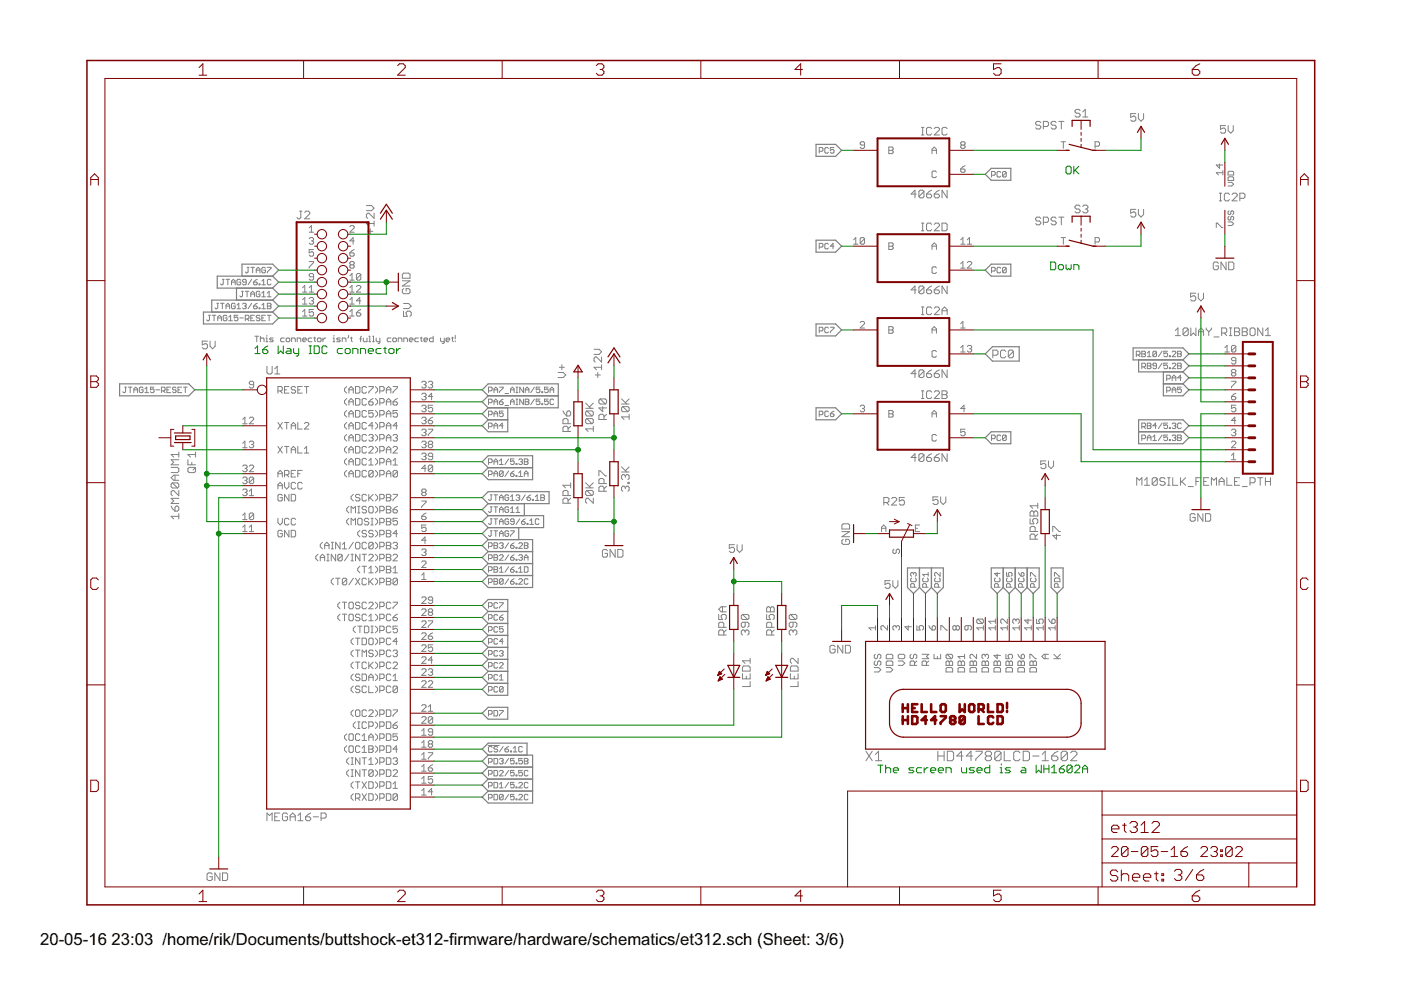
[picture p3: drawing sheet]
<svg xmlns="http://www.w3.org/2000/svg" width="297mm" height="210mm" viewBox="0 0 297 210" stroke-linecap="round" stroke-linejoin="round" font-family="sans-serif">
<defs><g id="words">
<g font-size="3.5">
<text x="8.5" y="200.4">20-05-16</text>
<text x="23.7" y="200.4">23:03 /home/rik/Documents/buttshock-et312-firmware/hardware/schematics/et312.sch (Sheet: 3/6)</text>
</g>
</g></defs>
<g fill="none" stroke="#808080" stroke-width=".21">
<path d="M173.7 32.1h.6l.2-.2v-.4l-.2-.2h-.6v1.2M175.6 31.5l-.1-.2h-.4l-.2 .2v.8l.2 .2h.4l.1-.2M176.8 31.3h-.8v.6l.4-.2 .4 .2v.4l-.2 .2h-.4l-.2-.2M183.3 30.8h-.7l-.2-.3 .2-.4h.5l.2 .2v.9l-.2 .3h-.5l-.2-.3M188.4 31.2h.7l.3 .2-.3 .5 .3 .4-.3 .3h-.7zM188.4 31.9h.7M195.4 28.6h.5M195.4 27h.5M195.6 27v1.6M197.5 27.3l-.2-.3h-.6l-.3 .3v1.1l.3 .2h.6l.2-.2M197.6 32.6v-1l.5-.4 .4 .4v1M197.6 31.9h.9"/>
<path d="M198.1 27.3l.3-.3h.5l.3 .3v.2l-1.1 1.1h1.1M198.5 36.5l-.2-.2h-.5l-.2 .2v.9l.2 .3h.5l.2-.3M200.8 27.3l-.3-.3h-.5l-.3 .3v1.1l.3 .2h.5l.3-.2M203.7 35.8h.7l.2 .5-.2 .2h-.5l-.2-.2zM203.9 30.8l-.2 .2 .2 .5h.5l.2-.3-.2-.4M203.9 30.8l-.2-.3 .2-.4h.5l.2 .2-.2 .5M203.9 30.8h.5M204.6 35.1l-.9 .7M210.2 37.1h.6l.2-.1v-.4l-.2-.2h-.6v1.1M212.2 36.6l-.2-.2h-.4l-.2 .2v.7l.2 .2h.4l.2-.2M213.3 36.6l-.7 .7M213.3 36.6l-.2-.2h-.4l-.1 .2v.7"/>
<path d="M213.3 36.6v.7l-.2 .2h-.4l-.1-.2M220.7 26l-.3-.3h-.6l-.2 .3v.3l.2 .2h.6l.3 .3v.3l-.3 .2h-.6l-.2-.2M221.2 26.8h.8l.3-.3v-.5l-.3-.3h-.8v1.6M223.9 26l-.2-.3h-.6l-.3 .3v.3l.3 .2h.6l.2 .3v.3l-.2 .2h-.6l-.3-.2M224.5 25.7h1.1M225 30.1h.9M225 25.7v1.6M225.4 30.1v1.4M229 23.5l-.3-.3h-.5l-.3 .3v.2l.3 .3h.5l.3 .3v.3l-.3 .2h-.5l-.3-.2M229.6 24.8h1.1M229.6 23.7l.5-.5v1.6M232.2 31h.7l.2-.2v-.5l-.2-.2h-.7v1.4"/>
<path d="M240.8 24.1h-1.1v.8l.6-.3h.2l.3 .3v.5l-.3 .3h-.5l-.3-.3M241.4 24.1v1.1l.5 .5 .6-.5v-1.1M258.6 34.8v.9l-.7-.7h1.4M259.3 36.6h-1.4l.4 .5M259.3 36.2v.9M259.8 26.6h-1v.8l.5-.2h.3l.2 .2v.6l-.2 .2h-.6l-.2-.2M260.4 36.5l.2-.2h.7l.3 .2v.6h-1.2zM260.4 37.7l.2-.2h.7l.3 .2v.6h-1.2zM260.4 38.7h.8l.4 .4-.4 .3h-.8M260.4 26.6v1.1l.5 .5 .6-.5v-1.1M47.1 59.2h.4M47.3 59.2v1l-.2 .2-.4-.2"/>
<path d="M47.9 59.2h.8M48.3 59.2v1.2M49.1 59.8h.8M51 59.4l-.2-.2h-.4l-.2 .2v.8l.2 .2h.4l.2-.2v-.4h-.4M52.2 59.8h-.6l-.2-.2 .2-.4h.4l.2 .2v.8l-.2 .2h-.4l-.2-.2M52.4 56.7h.4M52.6 56.7v1l-.2 .1-.4-.1M53.2 56.7h.8M53.4 59.2l-.8 1.2M53.6 56.7v1.1M53.8 59.8h.5l.2 .4-.2 .2h-.3l-.2-.2zM54.3 57.8v-.7l.4-.4 .4 .4v.7"/>
<path d="M54.3 57.3h.8M54.5 59.2l-.7 .6M55.5 59.6l.4-.4v1.2M56.3 56.9l-.2-.2h-.4l-.2 .2v.8l.2 .1h.4l.2-.1v-.4h-.4M56.7 56.7h.8v.2l-.8 .8v.1M57.5 59.4l-.2-.2h-.4l-.2 .2v.8l.2 .2h.4l.2-.2M63.5 44.8h.5M63.8 44.8v1.3l-.3 .3h-.3l-.3-.3M64.6 45l.3-.2h.5l.3 .2v.3l-1.1 1.1h1.1M65.6 48.3l.4-.5v1.4M65.6 49.2h.9M65.6 50.6l.2-.2h.5l.2 .2-.2 .5"/>
<path d="M65.6 55.5h.9v.2l-.9 .9v.3M66 51.1h.3M66.3 51.1l.2 .2-.2 .5h-.5l-.2-.3M66.5 52.9h-.9v.7l.4-.2 .5 .2v.5l-.2 .2h-.5l-.2-.2M66.5 58.7h-.7l-.2-.2 .2-.5h.5l.2 .2v1l-.2 .2h-.5l-.2-.2M74.2 48.1l.2-.3h.5l.2 .3v.2l-.9 .9h.9M74.2 53.6h.7l.2 .5-.2 .2h-.5l-.2-.2zM74.2 59.4h.9M74.2 58.5l.4-.5v1.4M74.4 56.2l-.2 .2 .2 .5h.5l.2-.3-.2-.4M74.4 56.2l-.2-.3 .2-.4h.5l.2 .2-.2 .5M74.4 56.2h.5"/>
<path d="M75.1 51.1h-.9l.7-.7v1.4M75.1 52.9l-.9 .7M76.5 58.2l-.2-.2h-.5l-.2 .2v1M76.5 58.2v1l-.2 .2h-.5l-.2-.2M76.5 58.2l-.9 1M77.7 43.6h1.1l.5 .5-.5 .6h-1.1M78 49h1M78.5 48.5v1.1M79.3 47.4h-1.6l.5 .5M79.3 45.2v1.1l-1.1-1.1h-.2l-.3 .3v.5l.3 .3M79.3 46.9v1M85.3 59.5h1.6l-1.6 1.1h1.6"/>
<path d="M85.6 57.9h1.1l.2 .3v.8h-1.6v-.8zM173.7 52.4h.6l.2-.2v-.4l-.2-.2h-.6v1.2M175.6 51.8l-.1-.2h-.4l-.2 .2v.8l.2 .2h.4l.1-.2M176.8 52.2h-.8l.6-.6v1.2M181 51.8h.9M181 50.8l.4-.4v1.4M183.3 50.6v.9l-.2 .3h-.5l-.2-.3M183.3 50.6l-.9 .9M183.3 50.6l-.2-.2h-.5l-.2 .2v.9M188.4 51.5h.7l.3 .2-.3 .5 .3 .5-.3 .2h-.7zM188.4 52.2h.7M194.3 41.1h-1.1l.8-.8v1.7"/>
<path d="M195.4 48.9h.5M195.4 47.3h.5M195.6 47.3v1.6M195.9 40.6l-.3-.3h-.5l-.3 .3v1.1M195.9 40.6v1.1l-.3 .3h-.5l-.3-.3M195.9 40.6l-1.1 1.1M196.4 41.1h.9l.2 .3v.3l-.2 .3h-.6l-.3-.3zM197.5 47.6l-.2-.3h-.6l-.3 .3v1.1l.3 .2h.6l.2-.2M197.5 40.3l-1.1 .8M197.6 52.9v-.9l.5-.5 .4 .5v.9M197.6 52.2h.9M198.1 41.1h.8l.3 .3v.3l-.3 .3h-.5l-.3-.3z"/>
<path d="M198.1 47.6l.3-.3h.5l.3 .3v.3l-1.1 1h1.1M198.5 56.8l-.2-.2h-.5l-.2 .2v.9l.2 .3h.5l.2-.3M199.2 40.3l-.6 .3-.5 .5M199.7 47.3h.8l.3 .3v1.1l-.3 .2h-.8zM200.8 40.3v1.7l-1.1-1.7v1.7M203.7 51.8h.9M203.7 56.9h.9M203.7 50.8l.5-.4v1.4M203.7 55.9l.5-.4v1.4M205.1 51.8h.9M205.1 55.7l.2-.2h.5l.2 .2v.2l-.9 1h.9M205.1 50.8l.4-.4v1.4"/>
<path d="M210.2 57.5h.6l.2-.2v-.4l-.2-.2h-.6v1.1M212.2 56.9l-.2-.2h-.4l-.2 .2v.8l.2 .1h.4l.2-.1M213.3 56.9l-.2-.2h-.4l-.1 .2v.8M213.3 56.9v.8l-.2 .1h-.4l-.1-.1M213.3 56.9l-.7 .8M220.7 46.3l-.3-.3h-.6l-.2 .3v.3l.2 .3h.6l.3 .2v.3l-.3 .3h-.6l-.2-.3M221.2 47.1h.8l.3-.2v-.6l-.3-.3h-.8v1.7M223.9 46.3l-.2-.3h-.6l-.3 .3v.3l.3 .3h.6l.2 .2v.3l-.2 .3h-.6l-.3-.3M224.5 46h1.1M225 50.4h.9M225 46v1.7M225.4 50.4v1.4"/>
<path d="M229 43.8l-.3-.3h-.5l-.3 .3v.2l.3 .3h.5l.3 .3v.3l-.3 .2h-.5l-.3-.2M229.6 43.8l.2-.3h.6l.3 .3v.2l-.3 .3M230.1 44.3h.3M230.4 44.3l.3 .3v.3l-.3 .2h-.6l-.2-.2M232.2 51.3h.7l.2-.2v-.5l-.2-.2h-.7v1.4M240.8 44.4h-1.1v.8l.6-.3h.2l.3 .3v.5l-.3 .3h-.5l-.3-.3M241.4 44.4v1.1l.5 .5 .6-.5v-1.1M257.9 48.2v-.9h.2l.9 .9h.3M258.3 55.8l-.3-.2h-.5l-.3 .2v1.1l.3 .3h.5l.3-.3v-.5h-.5M258.5 42.6h.5M258.5 41h.5M258.8 41v1.6"/>
<path d="M259.9 55.6v1.6l-1-1.6v1.6M260.4 47.1h.8l.4 .3-.4 .4h-.8M260.5 55.6h.8l.3 .2v1.1l-.3 .3h-.8zM260.6 44.7l-.2 .2v.4l.4 .2 .2-.2v-.4l.3-.2 .3 .2v.4l-.3 .2M260.6 45.9l-.2 .2v.4l.4 .2 .2-.2v-.4l.3-.2 .3 .2v.4l-.3 .2M260.7 41.2l-.3-.2h-.5l-.3 .2v1.1l.3 .3h.5l.3-.3M261.2 41.2l.3-.2h.5l.3 .2v.3l-1.1 1.1h1.1M262.9 42.1h.8l.2-.3v-.6l-.2-.2h-.8v1.6M44 72.3h-1.1v.8l.5-.2h.3l.3 .2v.6l-.3 .3h-.5l-.3-.3M44.2 66.8h.4M44.4 66.8v1l-.2 .2-.4-.2M44.5 72.3v1.1l.6 .6 .5-.6v-1.1"/>
<path d="M45 66.8h.8M45.4 66.8v1.2M46 64.3h.4M46.2 64.3v1l-.2 .2-.4-.2M46.2 68v-.8l.3-.4 .4 .4v.8M46.2 67.4h.7M46.7 64.3h.8M47.1 64.3v1.2M47.9 65.5v-.8l.4-.4 .4 .4v.8M47.9 64.9h.8M48.1 67l-.2-.2h-.4l-.2 .2v.8l.2 .2h.4l.2-.2v-.4h-.4M48.5 68h.8"/>
<path d="M48.5 67.2l.4-.4v1.2M49.1 60.4v-.8l.4-.4 .4 .4v.8M49.9 64.5l-.2-.2h-.4l-.2 .2v.8l.2 .2h.4l.2-.2v-.4h-.4M50.2 65.5h.8M50.2 64.7l.4-.4v1.2M50.4 66.8h-.7v.6l.4-.2 .3 .2v.4l-.2 .2h-.3l-.2-.2M50.8 67.4h.8M51.2 61.8h.4M51.4 64.5l.2-.2h.4l.2 .2-.2 .4M51.4 61.8v.9l-.2 .2-.4-.2M51.8 64.9h.2M52 64.9l.2 .2-.2 .4h-.4l-.2-.2"/>
<path d="M52 61.8h.8M52 67.6h.6l.2-.2v-.4l-.2-.2h-.6v1.2M52.4 61.8v1.1M52.4 67.6l.4 .4M53.2 62.9v-.8l.4-.3 .4 .3v.8M53.2 62.4h.8M53.2 67.4h.4M53.4 64.3l-.8 1.2M53.8 64.9h.5l.2 .4-.2 .2h-.3l-.2-.2zM54 66.8h-.8v1.2h.8M54 71.3h.8M54.4 71.3v1.2"/>
<path d="M54.5 64.3l-.7 .6M54.9 60.2h.2v.2h-.2zM54.9 65.3h.2v.2h-.2zM55.1 62l-.2-.2h-.4l-.2 .2v.7l.2 .2h.4l.2-.2v-.3h-.4M55.1 67l-.2-.2h-.4l-.2 .2 .2 .4h.4l.2 .2-.2 .4h-.4l-.2-.2M55.2 71.3v1.2M55.2 71.9l.2-.2h.4l.2 .2v.6M55.5 62.1l.4-.3v1.1M55.5 60.4h.8M55.5 64.7l.4-.4v1.2M55.5 62.9h.8M55.5 65.5h.8"/>
<path d="M55.5 67.4h.4M56.3 66.8h-.8v1.2h.8M56.4 71.7h.2v.8M56.4 72.5h.4M56.6 71.1v.2M56.6 77.7v1.3l.3 .3h.5l.3-.3v-1.3M56.7 64.3h.6l.2 .2-.2 .4 .2 .4-.2 .2h-.6zM56.7 62.9h.8M56.7 62.1l.4-.3v1.1M56.7 64.9h.6M56.7 66.8h.8M57.1 66.8v1.2"/>
<path d="M57.9 71.7h-.5l-.3 .2 .8 .4-.2 .2h-.6M58.3 79.3h1M58.3 78.2l.5-.5v1.6M60.3 71.7h-.6l-.2 .2v.4l.2 .2h.6M60.7 71.9l.2-.2h.4l.1 .2v.4l-.1 .2h-.4l-.2-.2zM61.8 72.5v-.8h.6l.2 .2v.6M63 72.5v-.8h.6l.2 .2v.6M64.2 66.1l.4-.5v1.4M64.2 61l.4-.5v1.4M64.2 63.5l.4-.4v1.4M64.2 61.9h.9M64.2 64.5h.9"/>
<path d="M64.2 67h.9M64.2 72.1h.8l-.3-.4h-.3l-.2 .2v.4l.2 .2h.3M65.6 61l.4-.5v1.4M65.6 63.3l.2-.2h.5l.2 .2-.2 .5M65.6 61.9h.9M66 63.8h.3M66.1 71.7h-.6l-.2 .2v.4l.2 .2h.6M66.3 63.8l.2 .2-.2 .5h-.5l-.2-.3M66.5 65.6h-.9v.7l.4-.2 .5 .2v.5l-.2 .2h-.5l-.2-.2M66.5 71.7h.4M66.7 71.5v.8l.2 .2M67.5 71.7h.4l.2 .2v.4l-.2 .2h-.4l-.2-.2v-.4z"/>
<path d="M68.5 71.7v.8M69 71.7h-.1l-.4 .4M70.6 71.7h.2v.8M70.6 72.5h.4M70.8 71.1v.2M72.2 71.7h-.6l-.2 .2 .8 .4-.2 .2h-.6M72.6 72.5v-.8h.5l.2 .2v.6M73.9 71.1v.4l-.2 .2M74.2 61l.4-.5v1.4M74.2 63.5l.4-.4v1.4M74.2 66.1l.4-.5v1.4M74.2 61.9h.9"/>
<path d="M74.2 64.5h.9M74.2 67h.9M74.3 71.7h.4M74.5 71.5v.8l.2 .2M75.6 66.3h.7l.2 .5-.2 .2h-.5l-.2-.2zM75.6 60.8l.2-.3h.5l.2 .3v.2l-.9 .9h.9M76.3 71.9h.3M76.5 63.8h-.9l.7-.7v1.4M76.5 65.6l-.9 .7M76.6 71.3l-.1 .2v1M77 71.7v.6l.2 .2h.6v-.8M78.2 71.3h.2v1.2"/>
<path d="M78.2 72.5h.4M79 71.3h.2v1.2M79 72.5h.4M79.8 71.7v.6l.2 .2h.5M80.5 71.7v.9l-.3 .2M82.9 71.7h-.6l-.2 .2v.4l.2 .2h.6M83.5 71.7h.4l.2 .2v.4l-.2 .2h-.4l-.2-.2v-.4zM84.4 72.5v-.8h.6l.2 .2v.6M85.6 66v1.1h.8l-.3-.6v-.2l.3-.3h.5l.3 .3v.5l-.3 .3M85.6 64.3h1l.6 .6-.6 .5h-1M85.6 61.2l-.3 .3v.5l.3 .3h1.1l.2-.3v-.5l-.2-.3h-.6v.5M85.6 72.5v-.8h.6l.2 .2v.6"/>
<path d="M86.8 72.1h.8l-.2-.4h-.4l-.2 .2v.4l.2 .2h.4M88.7 71.7h-.6l-.2 .2v.4l.2 .2h.6M89.1 71.7h.4M89.3 71.5v.8l.2 .2M89.9 72.1h.8l-.2-.4h-.4l-.2 .2v.4l.2 .2h.4M91.8 71.3v1.2h-.6l-.1-.2v-.4l.1-.2h.6M93.4 71.7v.6l.2 .2h.6M94.2 71.7v.9l-.4 .2M94.6 72.1h.8l-.2-.4h-.4l-.2 .2v.4l.2 .2h.4M95.7 71.7h.4M95.9 71.5v.8l.2 .2M96.5 71.1v.8"/>
<path d="M96.5 72.3v.2M118.3 79h1.1l.6 .5-.6 .6h-1.1M118.6 77.9h1.1M119.1 77.3v1.1M125.9 74.1h1.1l.6 .5-.6 .5h-1.1M126.2 79.5h1.1M126.7 79v1.1M127.6 77.9h-1.7l.6 .5M127.6 75.7v1.1l-1.1-1.1h-.3l-.3 .3v.5l.3 .3M127.6 77.3v1.1M173.7 70.2h.6l.2-.2v-.4l-.2-.2h-.6v1.1M175.6 69.6l-.1-.2h-.4l-.2 .2v.8l.2 .1h.4l.1-.1"/>
<path d="M176 69.4h.8v.2l-.8 .8v.1M182.4 68.4l.2-.2h.5l.2 .2v.2l-.9 1h.9M188.4 70h.7M188.4 69.3h.7l.3 .2-.3 .5 .3 .4-.3 .3h-.7zM194.3 61.5h-1.1l.8-.9v1.7M194.3 79.2h-1.1l.8-.8v1.7M195.4 66.7h.5M195.4 65.1h.5M195.6 65.1v1.6M195.9 60.9v1.1l-.3 .3h-.5l-.3-.3M195.9 60.9l-.3-.3h-.5l-.3 .3v1.1M195.9 78.7l-.3-.3h-.5l-.3 .3v1.1"/>
<path d="M195.9 78.7v1.1l-.3 .3h-.5l-.3-.3M195.9 78.7l-1.1 1.1M195.9 60.9l-1.1 1.1M196.4 61.5h.9l.2 .2v.3l-.2 .3h-.6l-.3-.3zM196.4 79.2h.9l.2 .3v.3l-.2 .3h-.6l-.3-.3zM197.5 78.4l-1.1 .8M197.5 65.4l-.2-.3h-.6l-.3 .3v1l.3 .3h.6l.2-.3M197.5 60.6l-1.1 .9M197.6 70.7v-1l.5-.4 .4 .4v1M197.6 70h.9M198.1 61.5h.8l.3 .2v.3l-.3 .3h-.5l-.3-.3zM198.1 79.2h.8l.3 .3v.3l-.3 .3h-.5l-.3-.3z"/>
<path d="M198.1 65.4l.3-.3h.5l.3 .3v.2l-1.1 1.1h1.1M198.5 74.6l-.2-.3h-.5l-.2 .3v.9l.2 .2h.5l.2-.2M199.2 78.4l-1.1 .8M199.2 60.6l-.6 .3-.5 .6M199.7 66.7v-1.1l.6-.5 .5 .5v1.1M199.7 65.9h1.1M200.8 60.6v1.7l-1.1-1.7v1.7M200.8 78.4v1.7l-1.1-1.7v1.7M203.7 68.6l.5-.4v1.4M203.7 73.7l.5-.5v1.4M203.7 69.6h.9M203.7 74.6h.9"/>
<path d="M205.1 73.5l.2-.3h.5l.2 .3-.2 .4M205.5 73.9h.3M205.8 73.9l.2 .3-.2 .4h-.5l-.2-.2M210.5 75.3h.8l.3-.3v-.5l-.3-.3h-.8v1.7M213.2 74.5l-.2-.3h-.6l-.3 .3v1.1l.3 .3h.6l.2-.3M214.9 74.5l-.3-.3h-.6l-.2 .3v1.1M214.9 74.5v1.1l-.3 .3h-.6l-.2-.3M214.9 74.5l-1.1 1.1M240.9 75.2h.6l.2-.2v-.3l-.2-.2h-.6v1.1M241.3 75.2l.4 .4M242.1 74.5h.6l.2 .2-.2 .3 .2 .4-.2 .2h-.6zM242.1 77.8h.6l.2-.2v-.4l-.2-.2h-.6v1.2"/>
<path d="M242.1 75h.6M242.5 77.8l.4 .4M243.2 77h.6l.2 .2-.2 .4 .2 .4-.2 .2h-.6zM243.2 75.6h.8M243.2 74.8l.4-.3v1.1M243.2 77.6h.6M245.2 77.6h-.6l-.2-.2 .2-.4h.4l.2 .2v.8l-.2 .2h-.4l-.2-.2M245.2 74.7v.7l-.2 .2h-.4l-.2-.2M245.2 74.7l-.2-.2h-.4l-.2 .2v.7M245.2 74.7l-.8 .7M246.4 74.5l-.8 1.1M246.4 77l-.8 1.2"/>
<path d="M247.5 74.5h-.7v.5l.4-.2 .3 .2v.4l-.1 .2h-.4l-.2-.2M247.5 77h-.7v.6l.4-.2 .3 .2v.4l-.1 .2h-.4l-.2-.2M247.9 75.4h.2v.2h-.2zM247.9 78h.2v.2h-.2zM248.5 77.2l.2-.2h.4l.2 .2v.2l-.8 .8h.8M248.5 74.7l.2-.2h.4l.2 .2v.1l-.8 .8h.8M249.2 70.1l.5-.6v1.7M249.2 71.2h1.1M249.7 74.5h.6l.2 .2-.2 .3 .2 .4-.2 .2h-.6zM249.7 77h.6l.2 .2-.2 .4 .2 .4-.2 .2h-.6zM249.7 75h.6M249.7 77.6h.6"/>
<path d="M251.9 69.8l-.2-.3h-.6l-.3 .3v1.1M251.9 69.8v1.1l-.2 .3h-.6l-.3-.3M251.9 69.8l-1.1 1.1M252.5 69.5v1.7l.5-.6 .6 .6v-1.7M253.5 62.2h-1.1v.8l.6-.3h.2l.3 .3v.5l-.3 .3h-.5l-.3-.3M254.1 62.2v1l.5 .6 .6-.6v-1M254.1 71.2v-1.1l.6-.6 .5 .6v1.1M254.1 70.3h1.1M255.7 69.5v.3l.6 .5M256.3 70.3v.9M256.8 69.5v.3l-.5 .5M257.4 71.4h1.1"/>
<path d="M259 70.6h.8l.3-.3v-.5l-.3-.3h-.8v1.7M259.6 70.6l.5 .6M259.7 74.6h.9M259.7 73.7l.5-.5v1.4M260.6 69.5h.6M260.6 71.2h.6M260.9 69.5v1.7M261.3 79l-.2-.2 .2-.5h.5l.2 .2-.2 .5M261.3 79l-.2 .2 .2 .5h.5l.2-.2-.2-.5M261.3 79h.5M261.7 69.5h.9l.2 .3v.3l-.2 .2 .2 .3v.3l-.2 .3h-.9zM261.7 70.3h.9"/>
<path d="M262 73.5v.9l-.2 .2h-.5l-.2-.2M262 73.5l-.2-.3h-.5l-.2 .3v.9M262 76.5h-.7l-.2-.3 .2-.4h.5l.2 .2v.9l-.2 .3h-.5l-.2-.3M262 73.5l-.9 .9M263.4 69.5h.8l.3 .3v.3l-.3 .2 .3 .3v.3l-.3 .3h-.8zM263.4 70.3h.8M265.3 69.5h.5l.3 .3v1.1l-.3 .3h-.5l-.3-.3v-1.1zM267.7 69.5v1.7l-1-1.7v1.7M268.3 71.2h1.1M268.3 70.1l.5-.6v1.7M26.4 82.1h.4M26.6 82.1v1l-.2 .1-.4-.1"/>
<path d="M27.2 82.1h.8M27.6 82.1v1.1M28.4 82.7h.8M28.4 83.2v-.7l.4-.4 .4 .4v.7M30.3 82.3l-.2-.2h-.4l-.2 .2v.8l.2 .1h.4l.2-.1v-.4h-.4M30.7 83.2h.8M30.7 82.5l.4-.4v1.1M32.7 82.1h-.8v.6l.4-.2 .4 .2v.4l-.2 .1h-.4l-.2-.1M33.1 82.7h.7M34.2 82.9h.6l.2-.2v-.4l-.2-.2h-.6v1.1M34.6 82.9l.4 .3M35.4 82.7h.4"/>
<path d="M36.2 82.1h-.8v1.1h.8M36.3 99.1h1.3l.3 .3v.5l-.3 .3h-1.3M37.3 82.3l-.2-.2h-.3l-.2 .2 .2 .4h.3l.2 .2-.2 .3h-.3l-.2-.1M37.7 82.7h.4M37.9 95.8v1.1M37.9 97.5h-1.6l.5 .5-.5 .6h1.6M37.9 96.4h-1.6l.5 .5M38.5 82.1h-.8v1.1h.8M38.9 82.1h.8M39.3 82.1v1.1M39.8 97.5v1.1h1.7M40.1 99.1h1.1l.3 .3v.5l-.3 .3h-1.1l-.3-.3v-.5z"/>
<path d="M40.7 98v.6M41.5 96.4h-1.7l.6 .5M41.5 95.8v1.1M41.5 99.1l-.6 .6M51.5 94l.4-.5v1.4M51.5 89.9h.9M51.5 94.9h.9M51.5 98.8l.2-.2h.5l.2 .2-.2 .5M51.5 88.9l.4-.4v1.4M51.9 99.3h.3M52.2 99.3l.2 .2-.2 .5h-.5l-.2-.2M52.9 88.7l.2-.2h.5l.2 .2v.2l-.9 1h.9"/>
<path d="M52.9 93.8l.2-.3h.5l.2 .3-.2 .4M52.9 98.8l.2-.2h.5l.2 .2v.3l-.9 .9h.9M53.3 94.2h.3M53.6 94.2l.2 .3-.2 .4h-.5l-.2-.2M53.8 81.6h-.7l-.2-.3 .2-.5h.5l.2 .3v.9l-.2 .3h-.5l-.2-.3M58.9 82.9h.7l.3-.2v-.5l-.3-.2h-.7v1.4M58.9 94.7l1 1.4M58.9 89.6l1 1.4M59.4 82.9l.5 .5M59.9 94.7l-1 1.4M59.9 89.6l-1 1.4M60.3 82.7h.5"/>
<path d="M60.3 89.6h1M60.3 94.7h1M60.8 89.6v1.4M60.8 94.7v1.4M61.3 82h-1v1.4h1M61.7 90.3h1M61.7 95.4h1M61.7 91v-1l.5-.4 .5 .4v1M61.7 96.1v-1l.5-.4 .5 .4v1M62.7 82.2l-.3-.2h-.4l-.3 .4 .3 .3h.4l.3 .4-.3 .3h-.4l-.3-.3M62.7 99.7h-1v1.4h1M63.1 89.6v1.4h1"/>
<path d="M63.1 82.7h.5M63.1 94.7v1.4h1M64.1 82h-1v1.4h1M64.1 99.7h-1v1.4M64.5 95.1l.5-.4v1.4M64.5 89.8l.3-.2h.4l.3 .2v.2l-1 1h1M64.5 82h1M64.5 96.1h1M65 82v1.4M73.5 82l-.5 .4v.5l.5 .5M73.5 84.5l-.5 .5v.4l.5 .5M73.5 87l-.5 .5v.5l.5 .4"/>
<path d="M73.5 89.6l-.5 .4v.5l.5 .5M73.5 92.1l-.5 .5v.4l.5 .5M73.5 94.7l-.5 .4v.5l.5 .5M73.5 97.2l-.5 .5v.4l.5 .5M73.5 99.7l-.5 .5v.5l.5 .4M74 83.4v-1l.4-.4 .5 .4v1M74 85.9v-.9l.4-.5 .5 .5v.9M74 88.4v-.9l.4-.5 .5 .5v.9M74 91v-1l.4-.4 .5 .4v1M74 93.5v-.9l.4-.5 .5 .5v.9M74 96.1v-1l.4-.4 .5 .4v1M74 98.6v-.9l.4-.5 .5 .5v.9"/>
<path d="M74 82.7h.9M74 85.2h.9M74 87.7h.9M74 90.3h.9M74 92.8h.9M74 95.4h.9M74 97.9h.9M75.4 89.6h.7l.2 .2v.9l-.2 .3h-.7zM75.4 87h.7l.2 .3v.9l-.2 .2h-.7zM75.4 82h.7l.2 .2v.9l-.2 .3h-.7zM75.4 84.5h.7l.2 .2v1l-.2 .2h-.7zM75.4 92.1h.7l.2 .3v.9l-.2 .2h-.7z"/>
<path d="M75.4 94.7h.7l.2 .2v.9l-.2 .3h-.7zM75.4 97.2h.7l.2 .2v1l-.2 .2h-.7zM75.4 99.7h.7l.2 .3v.9l-.2 .2h-.7zM77.7 92.4l-.2-.3h-.5l-.2 .3v.9l.2 .2h.5l.2-.2M77.7 89.8l-.2-.2h-.5l-.2 .2v.9l.2 .3h.5l.2-.3M77.7 87.3l-.2-.3h-.5l-.2 .3v.9l.2 .2h.5l.2-.2M77.7 82.2l-.2-.2h-.5l-.2 .2v.9l.2 .3h.5l.2-.3M77.7 84.7l-.2-.2h-.5l-.2 .2v1l.2 .2h.5l.2-.2M77.7 94.9l-.2-.2h-.5l-.2 .2v.9l.2 .3h.5l.2-.3M77.7 97.4l-.2-.2h-.5l-.2 .2v1l.2 .2h.5l.2-.2M77.7 100l-.2-.3h-.5l-.2 .3v.9l.2 .2h.5l.2-.2M78.2 94.9l.2-.2h.5l.2 .2v.2l-.9 1h.9"/>
<path d="M78.2 85.2h.7l.2 .5-.2 .2h-.5l-.2-.2zM78.2 82h.9v.2l-.9 .9v.3M78.2 92.4l.2-.3h.5l.2 .3-.2 .4M78.2 98.6h.9M78.2 97.7l.5-.5v1.4M78.7 92.8h.2M78.9 92.8l.2 .2-.2 .5h-.5l-.2-.2M79.1 87h-.9v.7l.7-.2 .2 .2v.5l-.2 .2h-.5l-.2-.2M79.1 100v.9l-.2 .2h-.5l-.2-.2M79.1 100l-.2-.3h-.5l-.2 .3v.9M79.1 84.5l-.9 .7M79.1 90.3h-.9l.7-.7v1.4"/>
<path d="M79.1 100l-.9 .9M79.6 84.5l.5 .5v.4l-.5 .5M79.6 87l.5 .5v.5l-.5 .4M79.6 82l.5 .4v.5l-.5 .5M79.6 89.6l.5 .4v.5l-.5 .5M79.6 92.1l.5 .5v.4l-.5 .5M79.6 94.7l.5 .4v.5l-.5 .5M79.6 97.2l.5 .5v.4l-.5 .5M79.6 99.7l.5 .5v.5l-.5 .4M80.5 82.9h.7l.2-.2v-.5l-.2-.2h-.7v1.4M80.5 85.4h.7l.2-.2v-.5l-.2-.2h-.7v1.4M80.5 88h.7l.2-.3v-.4l-.2-.3h-.7v1.4"/>
<path d="M80.5 90.5h.7l.2-.2v-.5l-.2-.2h-.7v1.4M80.5 93h.7l.2-.2v-.4l-.2-.3h-.7v1.4M80.5 95.6h.7l.2-.2v-.5l-.2-.2h-.7v1.4M80.5 98.1h.7l.2-.2v-.5l-.2-.2h-.7v1.4M81.9 82.7h1M81.9 83.4v-1l.5-.4 .5 .4v1M81.9 85.9v-.9l.5-.5 .5 .5v.9M81.9 88.4v-.9l.5-.5 .5 .5v.9M81.9 91v-1l.5-.4 .5 .4v1M81.9 93.5v-.9l.5-.5 .5 .5v.9M81.9 96.1v-1l.5-.4 .5 .4v1M81.9 98.6v-.9l.5-.5 .5 .5v.9"/>
<path d="M81.9 85.2h1M81.9 87.7h1M81.9 90.3h1M81.9 92.8h1M81.9 95.4h1M81.9 97.9h1M83.3 82h1v.2l-1 .9v.3M83.3 85.2h.7l.3 .5-.3 .2h-.4l-.3-.2zM83.3 92.4l.3-.3h.4l.3 .3-.3 .4M83.3 94.9l.3-.2h.4l.3 .2v.2l-1 1h1M83.3 98.6h1M83.3 97.7l.5-.5v1.4"/>
<path d="M83.8 92.8h.2M84 92.8l.3 .2-.3 .5h-.4l-.3-.2M84.3 87h-1v.7l.5-.2 .5 .2v.5l-.3 .2h-.4l-.3-.2M84.3 100v.9l-.3 .2h-.4l-.3-.2M84.3 100l-.3-.3h-.4l-.3 .3v.9M84.3 84.5l-1 .7M84.3 90.3h-1l.7-.7v1.4M84.3 100l-1 .9M89.4 83.6l.2-.2h.5l.2 .2-.2 .5M89.4 81.1l.2-.3h.5l.2 .3-.2 .5M89.4 86.1l.2-.2h.5l.2 .2-.2 .5M89.4 88.7l.2-.2h.5l.2 .2-.2 .5"/>
<path d="M89.4 91.2l.2-.2h.5l.2 .2-.2 .5M89.4 93.8l.2-.3h.5l.2 .3-.2 .4M89.4 96.3l.2-.2h.5l.2 .2-.2 .5M89.9 81.6h.2M89.9 84.1h.2M89.9 86.6h.2M89.9 89.2h.2M89.9 91.7h.2M89.9 94.2h.2M89.9 96.8h.2M90.1 96.8l.2 .2-.2 .5h-.5l-.2-.3M90.1 89.2l.2 .2-.2 .5h-.5l-.2-.3"/>
<path d="M90.1 86.6l.2 .2-.2 .5h-.5l-.2-.2M90.1 81.6l.2 .2-.2 .5h-.5l-.2-.3M90.1 84.1l.2 .2-.2 .5h-.5l-.2-.3M90.1 91.7l.2 .2-.2 .5h-.5l-.2-.2M90.1 94.2l.2 .3-.2 .4h-.5l-.2-.2M90.3 99.3h-.9l.7-.7v1.4M90.8 89.2h.7l.2 .4-.2 .3h-.5l-.2-.3zM90.8 81.1l.2-.3h.5l.2 .3-.2 .5M90.8 91h.9v.2l-.9 1v.2M91 94.2l-.2-.2 .2-.5h.5l.2 .3-.2 .4M91 94.2l-.2 .3 .2 .4h.5l.2-.2-.2-.5M91 94.2h.5"/>
<path d="M91.3 81.6h.2M91.5 81.6l.2 .2-.2 .5h-.5l-.2-.3M91.7 96.8h-.7l-.2-.3 .2-.4h.5l.2 .2v.9l-.2 .3h-.5l-.2-.3M91.7 85.9h-.9v.7l.5-.2 .4 .2v.5l-.2 .2h-.5l-.2-.2M91.7 98.8v1l-.2 .2h-.5l-.2-.2M91.7 84.1h-.9l.7-.7v1.4M91.7 98.8l-.2-.2h-.5l-.2 .2v1M91.7 88.5l-.9 .7M91.7 98.8l-.9 1M103.6 87.9h.5l.3-.2v-.3l-.3-.2h-.5v1.1M103.6 98.1h.5l.3-.2v-.4l-.3-.2h-.5v1.2M103.6 82.9h.5l.3-.2v-.4l-.3-.2h-.5v1.1"/>
<path d="M103.6 85.4h.5l.3-.2v-.4l-.3-.2h-.5v1.2M103.6 90.5h.5l.3-.2v-.4l-.3-.2h-.5v1.2M104.7 82.7h.8M104.7 85.2h.8M104.7 87.7h.8M104.7 90.3h.8M104.7 97.9h.8M104.7 83.2v-.7l.4-.4 .4 .4v.7M104.7 85.8v-.8l.4-.4 .4 .4v.8M104.7 88.3v-.8l.4-.3 .4 .3v.8M104.7 90.9v-.8l.4-.4 .4 .4v.8M104.7 98.5v-.8l.4-.4 .4 .4v.8"/>
<path d="M105.9 85.2h.6l.2 .4-.2 .2h-.4l-.2-.2zM105.9 82.1h.8v.2l-.8 .8v.1M105.9 97.7l.4-.4v1.2M105.9 98.5h.8M106.7 87.2h-.8v.5l.4-.2 .4 .2v.4l-.2 .2h-.4l-.2-.2M106.7 90.3h-.8l.6-.6v1.2M106.7 84.6l-.8 .6M107.1 86h.7M107.1 83.4h.7M107.8 97.3l-.7 1.2M107.8 99.8l-.7 1.2M108.2 85.8v-.8l.4-.4 .4 .4v.8"/>
<path d="M108.2 82.7h.8M108.2 85.2h.8M108.2 83.2v-.7l.4-.4 .4 .4v.7M109 97.3h-.8v.6l.4-.2 .4 .2v.4l-.2 .2h-.4l-.2-.2M109 99.8l-.8 .6M109.4 82.1h.4M109.4 83.2h.4M109.4 98.3h.2v.2h-.2zM109.4 84.6h.4M109.4 85.8h.4M109.6 82.1v1.1M109.6 84.6v1.2"/>
<path d="M110 97.5l.2-.2h.4l.2 .2-.2 .4M110.4 97.9h.2M110.6 97.9l.2 .2-.2 .4h-.4l-.2-.2M111 82.1v1.1l-.8-1.1v1.1M111 84.6v1.2l-.8-1.2v1.2M111.2 97.9h.5M111.2 97.3h.5l.3 .2-.3 .4 .3 .4-.3 .2h-.5zM111.4 82.7h.7M111.4 85.2h.6M111.4 83.2v-.7l.3-.4 .4 .4v.7M111.4 84.6h.6l.1 .2-.1 .4 .1 .4-.1 .2h-.6zM113.3 84.6l-.8 1.2"/>
<path d="M113.3 82.1l-.8 1.1M114.5 82.1h-.8v.6l.4-.2 .4 .2v.4l-.2 .1h-.4l-.2-.1M114.5 84.6h-.8v.6l.4-.2 .4 .2v.4l-.2 .2h-.4l-.2-.2M114.9 83.1h.2v.1h-.2zM114.9 85.6h.2v.2h-.2zM116.2 82.1h-.8v.6l.4-.2 .4 .2v.4l-.2 .1h-.4l-.2-.1M116.2 84.6h-.8v.6l.4-.2 .4 .2v.4l-.2 .2h-.4l-.2-.2M116.6 82.7h.8M116.6 83.2v-.7l.4-.4 .4 .4v.7M117.4 84.8l-.2-.2h-.4l-.2 .2v.8l.2 .2h.4l.2-.2M119.4 87.1l.8 1.1M120.2 87.4l.2-.3h.3l.3 .3v.5l-.3 .3h-.5z"/>
<path d="M120.4 89.8v-.8l-.2-.2h-.6l-.2 .2v.8h1.6M120.4 91.5v-.8l-.2-.3h-.6l-.2 .3v.8h1.6M121 90.4l-.6 .5M124.2 86.6h1.6M124.2 85.5l1 1.1M124.4 87.1h1.1l.3 .3v.5l-.3 .3M124.4 88.8h1.1l.3 .2v.6l-.3 .2M124.4 88.8l-.2 .2v.6l.2 .2h1.1M124.4 87.1l-.2 .3v.5l.2 .3h1.1M124.4 88.8l1.1 1M124.4 87.1l1.1 1.1M125.8 90.9h-1.6l.5 .6"/>
<path d="M125.8 90.4v1.1M125.8 85.5l-.8 .8M127.3 84.6l-.3 .3v.5l.3 .3h1M127.3 84.6h1l.3 .3v.5l-.3 .3M127.3 84.6l1 1.1M127.8 86.2v1.1l-.8-.8h1.6M128.1 88.9v-.8l-.3-.3h-.5l-.3 .3v.8h1.6M128.6 87.8l-.5 .6M131.8 99l1.1 1.1M131.8 85.7h1.6M131.8 84.6l1.1 1.1M132 86.2l-.2 .3v.5l.2 .3h1.1"/>
<path d="M132 86.2h1.1l.3 .3v.5l-.3 .3M132 86.2l1.1 1.1M133.4 87.8v1.1M133.4 99l-.8 .8M133.4 88.4h-1.6l.5 .5M133.4 84.6l-.8 .8M173.7 87.9h.6l.2-.2v-.3l-.2-.2h-.6v1.1M175.6 87.4l-.1-.2h-.4l-.2 .2v.7l.2 .2h.4l.1-.2M176 87.7h.6l.2 .4-.2 .2h-.4l-.2-.2zM176.8 87.2l-.8 .5M182.4 86.1l.2-.2h.5l.2 .2-.2 .5M182.8 86.6h.3"/>
<path d="M183.1 86.6l.2 .2-.2 .5h-.5l-.2-.2M188.4 87h.7l.3 .3-.3 .4 .3 .5-.3 .2h-.7zM188.4 87.7h.7M194.3 97h-1.1l.8-.8v1.6M195.4 84.5h.5M195.4 82.9h.5M195.6 82.9v1.6M195.9 96.5l-.3-.3h-.5l-.3 .3v1.1M195.9 96.5v1.1l-.3 .2h-.5l-.3-.2M195.9 96.5l-1.1 1.1M196.4 97h.9l.2 .3v.3l-.2 .2h-.6l-.3-.2zM197.5 83.1l-.2-.2h-.6l-.3 .2v1.1l.3 .3h.6l.2-.3"/>
<path d="M197.5 96.2l-.5 .3-.6 .5M197.6 87.7h.9M197.6 88.4v-.9l.5-.5 .4 .5v.9M198.1 97h.8l.3 .3v.3l-.3 .2h-.5l-.3-.2zM198.1 83.1l.3-.2h.5l.3 .2v.3l-1.1 1.1h1.1M198.5 92.4l-.2-.3h-.5l-.2 .3v.9l.2 .2h.5l.2-.2M199.2 96.2l-.6 .3-.5 .5M199.7 82.9h.8l.3 .2v.3l-.3 .3 .3 .2v.3l-.3 .3h-.8zM199.7 83.7h.8M200.8 96.2v1.6l-1.1-1.6v1.6M204.6 91h-.9v.7l.7-.2 .2 .2v.5l-.2 .2h-.5l-.2-.2M204.6 86.6h-.9l.7-.7v1.4"/>
<path d="M210.2 93h.6l.2-.2v-.4l-.2-.2h-.6v1.2M212.2 92.4l-.2-.2h-.4l-.2 .2v.8l.2 .2h.4l.2-.2M213.3 92.4l-.7 .8M213.3 92.4l-.2-.2h-.4l-.1 .2v.8M213.3 92.4v.8l-.2 .2h-.4l-.1-.2M221.7 97.7h-1v.8l.5-.2h.3l.2 .2v.6l-.2 .3h-.6l-.2-.3M222.3 97.7v1.1l.5 .6 .6-.6v-1.1M242.1 93h.6l.2-.2v-.4l-.2-.2h-.6v1.2M242.1 90.5h.6l.2-.2v-.4l-.2-.2h-.6v1.2M242.5 90.5l.4 .4M243.2 90.3h.6M243.2 92.8h.8"/>
<path d="M243.2 89.7h.6l.2 .2-.2 .4 .2 .4-.2 .2h-.6zM243.2 93.4v-.8l.4-.4 .4 .4v.8M244.4 93.4h.8M244.4 92.6l.4-.4v1.2M245.2 90.3h-.8l.6-.6v1.2M246.4 92.2l-.8 1.2M246.4 89.7l-.8 1.2M247.4 80.3h.5l.2-.2v-.4l-.2-.2h-.5v1.2M247.4 82.9h.5l.2-.2v-.4l-.2-.2h-.5v1.1M247.5 92.2h-.7v.6l.4-.2 .3 .2v.4l-.1 .2h-.4l-.2-.2M247.5 89.7h-.7v.6l.4-.2 .3 .2v.4l-.1 .2h-.4l-.2-.2M247.9 93.2h.2v.2h-.2z"/>
<path d="M247.9 90.7h.2v.2h-.2zM248.5 82.7h.8M248.5 92.4l.2-.2h.4l.2 .2-.2 .4M248.5 89.9l.2-.2h.4l.2 .2-.2 .4M248.5 80.7v-.8l.4-.4 .4 .4v.8M248.5 83.2v-.7l.4-.4 .4 .4v.7M248.5 80.1h.8M248.9 90.3h.2M248.9 92.8h.2M249.1 92.8l.2 .2-.2 .4h-.4l-.2-.2M249.1 90.3l.2 .2-.2 .4h-.4l-.2-.2M249.7 92.8h.6"/>
<path d="M249.7 92.2h.6l.2 .2-.2 .4 .2 .4-.2 .2h-.6zM250.5 80.1h-.8l.6-.6v1.2M250.5 89.9l-.2-.2h-.4l-.2 .2v.8l.2 .2h.4l.2-.2M250.5 82.1h-.8v.6l.4-.2 .4 .2v.4l-.2 .1h-.4l-.2-.1M261.1 97.5h.9M261.1 96.5l.5-.4v1.4M261.1 80.8h.9v.3l-.9 .9v.3M261.1 84.1h.7l.2 .4-.2 .3h-.5l-.2-.3zM261.1 91.2l.2-.2h.5l.2 .2-.2 .5M261.1 93.8l.2-.3h.5l.2 .3v.2l-.9 .9h.9M261.6 91.7h.2M261.8 91.7l.2 .2-.2 .5h-.5l-.2-.2"/>
<path d="M262 85.9h-.9v.7l.7-.2 .2 .2v.5l-.2 .2h-.5l-.2-.2M262 89.2h-.9l.7-.7v1.4M262 83.4l-.9 .7M36.3 107.3l.3 .5 .5 .6M36.6 102.4h1l.3 .3v.5l-.3 .3M36.6 102.4l-.3 .3v.5l.3 .3h1M36.6 102.4l1 1.1M37.1 107.6l.3-.3h.2l.3 .3v.5l-.3 .3h-.5zM37.1 100.8v1M37.9 104v1.1l-1.1-1.1h-.2l-.3 .3v.5l.3 .3M37.9 109.5h-1.6l.5 .5M37.9 108.9v1.1"/>
<path d="M37.9 105.7h-1.6l.5 .5-.5 .5h1.6M37.9 100.8h-1.1l-.5 .5 .5 .5h1.1M51.5 101.4l.2-.2h.5l.2 .2-.2 .5M51.5 112.7h.9M51.5 103.9l.2-.2h.5l.2 .2-.2 .5M51.5 110.2h.9M51.5 109.2l.4-.4v1.4M51.5 111.8l.4-.5v1.4M51.9 104.4h.3M51.9 101.9h.3M52.2 104.4l.2 .2-.2 .5h-.5l-.2-.2M52.2 101.9l.2 .2-.2 .5h-.5l-.2-.3"/>
<path d="M52.9 112.7h.9M52.9 105.1h.9M52.9 104.2l.4-.5v1.4M52.9 111.8l.4-.5v1.4M53.8 101.4l-.9 .9M53.8 101.4l-.2-.2h-.5l-.2 .2v.9M53.8 109l-.2-.2h-.5l-.2 .2v.9M53.8 109v.9l-.2 .3h-.5l-.2-.3M53.8 101.4v.9l-.2 .3h-.5l-.2-.3M53.8 109l-.9 .9M58.9 109.9v.9l.5 .5 .5-.5v-.9M58.9 100.4h1"/>
<path d="M58.9 101.1v-.9l.5-.5 .5 .5v.9M58.9 103.7v-1l.5-.4 .5 .4v1M58.9 103h1M59.9 105.1l-.3-.3h-.4l-.3 .3v.9l.3 .2h.4l.3-.2v-.5h-.5M59.9 112.7l-.3-.3h-.4l-.3 .3v.9l.3 .2h.4l.3-.2v-.5h-.5M60.3 100.7h.7l.3-.3v-.4l-.3-.3h-.7v1.4M60.3 102.3v.9l.5 .5 .5-.5v-.9M60.8 100.7l.5 .4M61.3 110.1l-.3-.2h-.4l-.3 .2v1l.3 .2h.4l.3-.2M61.3 104.8v1.4l-1-1.4v1.4M61.3 112.4v1.4l-1-1.4v1.4M61.7 100.4h.5"/>
<path d="M61.7 104.8h.7l.3 .3v.9l-.3 .2h-.7zM61.7 112.4h.7l.3 .3v.9l-.3 .2h-.7zM62.7 110.1l-.3-.2h-.4l-.3 .2v1l.3 .2h.4l.3-.2M62.7 102.5l-.3-.2h-.4l-.3 .2v.9l.3 .3h.4l.3-.3M63.1 100.4h.5M64.1 102.5l-.3-.2h-.4l-.3 .2v.9l.3 .3h.4l.3-.3M67.4 117.5l-.4 .5v.4l.4 .5M67.9 118.9v-.9l.5-.5 .4 .5v.9M67.9 118.2h.9M68.4 115l-.5 .4v.5l.5 .5M68.8 116.4v-1l.5-.4 .5 .4v1M68.8 115.7h1"/>
<path d="M69.3 118.9h.5M69.3 117.5h.5M69.5 117.5v1.4M70.2 116.4h.5M70.2 115h.5M70.5 115v1.4M71.2 117.5v1.4l-1-1.4v1.4M72.1 115v1.4l-.9-1.4v1.4M72.6 117.8v.9l-.3 .2h-.4l-.3-.2M72.6 117.8l-.3-.3h-.4l-.3 .3v.9M72.6 117.8l-1 .9M72.6 115.4l.4-.4v1.4"/>
<path d="M72.6 116.4h.9M74 101.1v-.9l.4-.5 .5 .5v.9M74 107.4l-.5 .4v.5l.5 .5M74 100.4h.9M74 109.9l-.5 .5v.4l.5 .5M74 117.5l-1 1.4M74.4 108.8v-1.4l.5 .4 .5-.4v1.4M74.4 111.3v-1.4l.5 .5 .5-.5v1.4M74.4 118.9h.5M74.4 117.5h.5M74.7 117.5v1.4M74.9 104.8l-.5 .5v.4l.5 .5"/>
<path d="M74.9 115l-.9 1.4M75.6 115h.5l.2 .2v.9l-.2 .3h-.5l-.2-.3v-.9zM75.8 110.1l.3-.2h.4l.3 .2v1l-.3 .2h-.4l-.3-.2zM75.8 108.8h.5M75.8 107.4h.5M76.1 107.4v1.4M76.3 105.1l-.2-.3h-.5l-.2 .5 .2 .2h.5l.2 .5-.2 .2h-.5l-.2-.2M76.3 117.5v1.4l-.9-1.4v1.4M76.3 112.4l-.5 .5v.5l.5 .4M76.8 117.5h.9M77.2 117.5v1.4M77.7 107.6l-.2-.2h-.5l-.2 .4 .2 .3h.5l.2 .4-.2 .3h-.5l-.2-.3"/>
<path d="M77.7 112.7l-.2-.3h-.5l-.2 .5 .2 .2h.5l.2 .5-.2 .2h-.5l-.2-.2M77.7 105.1l-.2-.3h-.5l-.2 .3v.9l.2 .2h.5l.2-.2M77.7 115.2l-.2-.2h-.5l-.2 .2v.9l.2 .3h.5l.2-.3M78.2 107.6l.2-.2h.5l.2 .2v.9l-.2 .3h-.5l-.2-.3zM78.2 117.8l.2-.3h.5l.2 .3v.2l-.9 .9h.9M78.2 104.8v1.4M78.2 110.1l-.2-.2h-.5l-.2 .5 .2 .2h.5l.2 .5-.2 .2h-.5l-.2-.2M78.4 105.5l.7 .7M78.7 109.9h.4M78.7 111.3h.4M78.9 109.9v1.4M79.1 112.7l-.2-.3h-.5l-.2 .5 .2 .2h.5l.2 .5-.2 .2h-.5l-.2-.2"/>
<path d="M79.1 115.2v.9l-.2 .3h-.5l-.2-.3M79.1 115.2l-.2-.2h-.5l-.2 .2v.9M79.1 104.8l-.9 .9M79.1 115.2l-.9 .9M79.6 104.8l.5 .5v.4l-.5 .5M79.6 107.4l.5 .4v.5l-.5 .5M79.6 109.9l.5 .5v.4l-.5 .5M79.6 112.4l.5 .5v.5l-.5 .4M79.6 115l.5 .4v.5l-.5 .5M79.6 117.5l.5 .5v.4l-.5 .5M80.5 100.7h.7l.2-.3v-.4l-.2-.3h-.7v1.4M80.5 105.7h.7l.2-.2v-.4l-.2-.3h-.7v1.4"/>
<path d="M80.5 108.3h.7l.2-.2v-.5l-.2-.2h-.7v1.4M80.5 110.8h.7l.2-.2v-.5l-.2-.2h-.7v1.4M80.5 113.4h.7l.2-.3v-.4l-.2-.3h-.7v1.4M80.5 115.9h.7l.2-.2v-.5l-.2-.2h-.7v1.4M80.5 118.4h.7l.2-.2v-.4l-.2-.3h-.7v1.4M81.9 101.1v-.9l.5-.5 .5 .5v.9M81.9 104.8h.7l.3 .3-.3 .4 .3 .5-.3 .2h-.7zM81.9 107.4h.7l.3 .2-.3 .5 .3 .4-.3 .3h-.7zM81.9 109.9h.7l.3 .2-.3 .5 .3 .5-.3 .2h-.7zM81.9 112.4h.7l.3 .3-.3 .4 .3 .5-.3 .2h-.7zM81.9 115h.7l.3 .2-.3 .5 .3 .4-.3 .3h-.7zM81.9 117.5h.7l.3 .3v.2l-.3 .2 .3 .2v.3l-.3 .2h-.7z"/>
<path d="M81.9 100.4h1M81.9 105.5h.7M81.9 108.1h.7M81.9 110.6h.7M81.9 113.1h.7M81.9 115.7h.7M81.9 118.2h.7M83.3 104.8h1v.3l-1 .9v.2M83.3 108.1h.7l.3 .4-.3 .3h-.4l-.3-.3zM83.3 115.2l.3-.2h.4l.3 .2-.3 .5M83.3 117.8l.3-.3h.4l.3 .3v.2l-1 .9h1M83.8 115.7h.2"/>
<path d="M84 115.7l.3 .2-.3 .5h-.4l-.3-.3M84.3 109.9h-1v.7l.5-.2 .5 .2v.5l-.3 .2h-.4l-.3-.2M84.3 113.1h-1l.7-.7v1.4M84.3 107.4l-1 .7M89.4 109.5h.7l.2 .4-.2 .3h-.5l-.2-.3zM89.4 106.2h.9v.3l-.9 .9v.2M89.4 116.6l.2-.2h.5l.2 .2-.2 .5M89.4 119.2l.2-.3h.5l.2 .3v.2l-.9 .9h.9M89.6 104.4l-.2 .2 .2 .5h.5l.2-.2-.2-.5M89.6 104.4l-.2-.2 .2-.5h.5l.2 .2-.2 .5M89.6 104.4h.5M89.9 117.1h.2"/>
<path d="M90.1 117.1l.2 .2-.2 .5h-.5l-.2-.2M90.3 111.3h-.9v.7l.7-.2 .2 .2v.5l-.2 .2h-.5l-.2-.2M90.3 114.6h-.9l.7-.7v1.4M90.3 108.8l-.9 .7M103.6 100.6h.5l.3-.2v-.3l-.3-.3h-.5v1.2M103.6 115.9h.5l.3-.2v-.4l-.3-.2h-.5v1.2M103.6 118.4h.5l.3-.2v-.4l-.3-.2h-.5v1.2M103.9 110h.5M103.9 112.5h.5M103.9 107.5h.5M103.9 104.9h.5M104.1 112.5v1l-.2 .2-.3-.2"/>
<path d="M104.1 104.9v1l-.2 .2-.3-.2M104.1 107.5v.9l-.2 .2-.3-.2M104.1 110v1l-.2 .2-.3-.2M104.7 115.1h.6l.2 .2-.2 .4 .2 .4-.2 .2h-.6zM104.7 117.6h.6l.2 .2-.2 .4 .2 .4-.2 .2h-.6zM104.7 100.4h.8M104.7 115.7h.6M104.7 118.2h.6M104.7 110h.8M104.7 101v-.8l.4-.4 .4 .4v.8M104.7 112.5h.8M104.7 107.5h.8"/>
<path d="M104.7 104.9h.8M105.1 104.9v1.2M105.1 107.5v1.1M105.1 110v1.2M105.1 112.5v1.2M105.9 106.1v-.8l.4-.4 .4 .4v.8M105.9 105.5h.8M105.9 108.1h.8M105.9 110.6h.8M105.9 113.1h.8M105.9 113.7v-.8l.4-.4 .4 .4v.8M105.9 108.6v-.7l.4-.4 .4 .4v.7"/>
<path d="M105.9 111.2v-.8l.4-.4 .4 .4v.8M105.9 115.3l.2-.2h.4l.2 .2-.2 .4M105.9 117.8l.2-.2h.4l.2 .2v.2l-.8 .8h.8M106.3 115.7h.2M106.5 115.7l.2 .2-.2 .4h-.4l-.2-.2M106.7 100.1l-.2-.3h-.4l-.2 .3v.7M106.7 100.1v.7l-.2 .2h-.4l-.2-.2M106.7 100.1l-.8 .7M107.8 105.1l-.1-.2h-.4l-.2 .2v.8l.2 .2h.4l.1-.2v-.4h-.3M107.8 107.7l-.1-.2h-.4l-.2 .2v.7l.2 .2h.4l.1-.2v-.3h-.3M107.8 110.2l-.1-.2h-.4l-.2 .2v.8l.2 .2h.4l.1-.2v-.4h-.3M107.8 112.8l-.1-.3h-.4l-.2 .3v.7l.2 .2h.4l.1-.2v-.4h-.3"/>
<path d="M107.8 115.1l-.7 1.2M107.8 117.6l-.7 1.2M108.2 100.4h.6l.2 .4-.2 .2h-.4l-.2-.2zM108.2 115.7h.6l.2 .4-.2 .2h-.4l-.2-.2zM108.2 118.2h.6l.2 .4-.2 .2h-.4l-.2-.2zM108.2 112.5h.8v.3l-.8 .7v.2M108.2 108.6h.8M108.2 107.9l.4-.4v1.1M108.2 105.3l.4-.4v1.2M108.2 106.1h.8M109 110.6h-.6l-.2-.2 .2-.4h.4l.2 .2v.8l-.2 .2h-.4l-.2-.2M109 115.1l-.8 .6"/>
<path d="M109 117.6l-.8 .6M109.4 100.8h.2v.2h-.2zM109.4 116.1h.2v.2h-.2zM109.4 118.6h.2v.2h-.2zM109.4 105.1l.2-.2h.4l.2 .2-.2 .4M109.4 108.6h.8M109.4 107.9l.4-.4v1.1M109.8 105.5h.2M110 115.3l.2-.2h.4l.2 .2v.2l-.8 .8h.8M110 117.8l.2-.2h.4l.2 .2-.2 .4M110 105.5l.2 .2-.2 .4h-.4l-.2-.2M110 100.2l.4-.4v1.2"/>
<path d="M110 101h.8M110.2 110l-.8 1.2M110.4 118.2h.2M110.6 110.6h.6l.2 .4-.2 .2h-.4l-.2-.2zM110.6 118.2l.2 .2-.2 .4h-.4l-.2-.2M111.2 100.4h.8M111.2 115.7h.5M111.2 118.2h.8M111.2 101v-.8l.3-.4 .5 .4v.8M111.2 115.1h.5l.3 .2-.3 .4 .3 .4-.3 .2h-.5zM111.2 118.8v-.8l.3-.4 .5 .4v.8M111.4 110l-.8 .6"/>
<path d="M111.4 104.9l-.8 1.2M111.7 105.5h.6l.2 .4-.2 .2h-.3l-.3-.2zM111.7 111h.3v.2h-.3zM112.3 111.2h.8M112.3 110.4l.4-.4v1.2M112.5 104.9l-.8 .6M112.9 105.9h.2v.2h-.2zM113.5 105.3l.4-.4v1.2M113.5 106.1h.8M114.3 110.2l-.2-.2h-.4l-.2 .2v.8l.2 .2h.4l.2-.2M114.7 105.5h.6M114.7 104.9h.6l.1 .2-.1 .4 .1 .4-.1 .2h-.6z"/>
<path d="M120.4 106.7v-.8l-.2-.3h-.6l-.2 .3v.8h1.6M120.4 105.1v-.8l-.2-.3h-.6l-.2 .3v.8h1.6M121 102.9h-1.6l.5 .5M121 102.4v1M121 105.6l-.6 .6M124.2 103.4h1.6M124.2 102.4l1 1M124.4 104h1.1l.3 .3v.5l-.3 .3M124.4 104l-.2 .3v.5l.2 .3h1.1M124.4 104l1.1 1.1M125.8 105.6v1.1l-1.1-1.1h-.3l-.2 .3v.5l.2 .3M125.8 102.4l-.8 .8"/>
<path d="M127 100.9v-1.1h.3l1 1.1h.3M128.1 104.2v-.8l-.3-.3h-.5l-.3 .3v.8h1.6M128.1 102.5v-.8l-.3-.2h-.5l-.3 .2v.8h1.6M128.6 103.1l-.5 .5M128.8 116.8l-.3-.3h-.5l-.3 .3v1.1l.3 .2h.5l.3-.2v-.6h-.6M130.4 116.5v1.6l-1.1-1.6v1.6M131 116.5h.8l.3 .3v1.1l-.3 .2h-.8zM131.8 100.1h1.6M132.6 103.4l-.3-.3h-.3l-.2 .3v.5l.2 .3M132.6 100.9l-.3-.3h-.3l-.2 .3v.6l.2 .2M132.6 103.4l.3-.3h.2l.3 .3v.5l-.3 .3M132.6 100.9v.3"/>
<path d="M132.6 103.4v.2M132.6 100.9l.3-.3h.2l.3 .3v.6l-.3 .2M133.1 102.3h.3v.2h-.3zM155.7 115.5h-1.1v.8l.6-.3h.2l.3 .3v.5l-.3 .3h-.5l-.3-.3M156.3 115.5v1.1l.5 .5 .6-.5v-1.1M178.5 112.7h1.6l-1.6 1.1h1.6M178.8 114.3l-.3 .3v.6l.3 .2h1.1l.2-.2v-.6l-.2-.3h-.6v.6M178.8 111.1h1.1l.2 .2v.9h-1.6v-.9zM186.9 112.7v-.9l.5-.5 .4 .5v.9M186.9 112h.9M187.4 106.6h.8l.3-.3v-.6l-.3-.2h-.8v1.6M187.9 106.6l.6 .5"/>
<path d="M189 105.7l.3-.2h.5l.3 .2v.3l-1.1 1.1h1.1M189.5 116.4l-.2 .3v.4l.5 .3 .2-.3v-.4l.5-.3 .2 .3v.4l-.2 .3M191.7 105.5h-1v.8l.5-.3h.3l.2 .3v.5l-.2 .3h-.6l-.2-.3M194.1 112h.4M195 111.3h-.9v1.4h.9M198.9 105.3h-1.1v.9l.6-.3h.2l.3 .3v.5l-.3 .3h-.5l-.3-.3M199.4 105.3v1.1l.6 .6 .5-.6v-1.1M218.4 110v1.1h.8l-.3-.6v-.3l.3-.2h.6l.2 .2v.6l-.2 .3M218.4 108.6l.3-.3h.2l.3 .3 .3-.3h.3l.2 .3v.8h-1.6zM219.2 108.6v.8M219.5 112.7v-.8l-.3-.3h-.5l-.3 .3v.8h1.6M219.5 114.3v-.8l-.3-.3h-.5l-.3 .3v.8h1.6"/>
<path d="M220 113.2l-.5 .6M220 106.7v1.1M220 107.2h-1.6l.5 .6M223.2 112.7v-1.1h.3l1.1 1.1h.2M224 113.2v1.1l-.8-.8h1.6M241 102.9v-1.6l.6 .5 .5-.5v1.6M242.7 101.8l.5-.5v1.6M242.7 102.9h1M245.4 101.5v1.1l-.3 .3h-.5l-.3-.3M245.4 101.5l-.3-.2h-.5l-.3 .2v1.1M245.4 101.5l-1.1 1.1M247 101.5l-.3-.2h-.5l-.3 .2v.3l.3 .3h.5l.3 .3v.2l-.3 .3h-.5l-.3-.3"/>
<path d="M247.6 102.9h.5M247.6 101.3h.5M247.8 101.3v1.6M248.6 101.3v1.6h1.1M250.3 101.3v1.6M250.5 102.1l.9 .8M251.4 101.3l-1.1 1.1M251.9 103.2h1.1M253.4 109.2l-.3-.3h-.5l-.3 .3v1.1l.3 .2h.5l.3-.2v-.6h-.5M253.6 102.1h.5M254.6 101.3h-1v1.6M255 108.9v1.6l-1-1.6v1.6"/>
<path d="M255.2 102.1h.5M255.6 108.9h.8l.3 .3v1.1l-.3 .2h-.8zM256.3 101.3h-1.1v1.6h1.1M256.8 102.9v-1.6l.6 .5 .5-.5v1.6M258.5 102.1h1M258.5 102.9v-1.1l.5-.5 .5 .5v1.1M260.1 101.3v1.6h1.1M261.7 102.1h.6M262.8 101.3h-1.1v1.6h1.1M263.4 103.2h1.1M265 102.4h.8l.3-.3v-.6l-.3-.2h-.8v1.6M266.7 101.3h1"/>
<path d="M267.2 101.3v1.6M268.3 102.1h1.1M268.3 101.3v1.6M269.4 101.3v1.6M70.7 122.6l-.5 .5v.4l.5 .5M71.2 122.6h.9M71.6 122.6v1.4M72.1 127.7l-.5 .4v.5l.5 .5M72.1 130.2l-.5 .5v.4l.5 .5M72.6 127.7h.9M72.6 130.2h.9M73 127.7v1.4"/>
<path d="M73 130.2v1.4M73.5 122.8l-.2-.2h-.5l-.2 .2v1M73.5 122.8v1l-.2 .2h-.5l-.2-.2M73.5 122.8l-.9 1M74.2 127.7h.5l.2 .2v.9l-.2 .3h-.5l-.2-.3v-.9zM74.2 130.2h.5l.2 .3v.9l-.2 .2h-.5l-.2-.2v-.9zM74.9 135.3l-.5 .5v.4l.5 .5M74.9 137.8l-.5 .5v.5l.5 .4M74.9 122.6l-.9 1.4M75.4 132.8l-.5 .4v.5l.5 .5M75.4 122.6l.9 1.4M75.4 135.3h.9"/>
<path d="M75.4 137.8h.9M75.8 135.3v1.4M75.8 137.8v1.4M75.8 132.8h1M76.3 127.9l-.2-.2h-.5l-.2 .2 .2 .5h.5l.2 .2-.2 .5h-.5l-.2-.3M76.3 130.5l-.2-.3h-.5l-.2 .3 .2 .4h.5l.2 .2-.2 .5h-.5l-.2-.2M76.3 132.8v1.4M76.3 120.1l-.5 .4v.5l.5 .5M76.3 122.6l-.9 1.4M76.8 139.2v-1.4l.4 .5 .5-.5v1.4M76.8 135.3h.7l.2 .2v1l-.2 .2h-.7zM76.8 120.1h.9"/>
<path d="M77.2 120.1v1.4M77.3 132.8h.7l.2 .2v.9l-.2 .3h-.7zM77.7 122.8l-.2-.2h-.5l-.2 .2v1l.2 .2h.5l.2-.2M77.7 127.9l-.2-.2h-.5l-.2 .2v.9l.2 .3h.5l.2-.3M77.7 130.5l-.2-.3h-.5l-.2 .3v.9l.2 .2h.5l.2-.2M78.2 135.5l.2-.2h.5l.2 .2v1l-.2 .2h-.5l-.2-.2zM78.2 127.9l.2-.2h.5l.2 .2v.2l-.9 1h.9M78.2 122.6v1.4M78.2 120.5l.5-.4v1.4M78.2 130.7l.5-.5v1.4M78.2 121.5h.9M78.2 131.6h.9"/>
<path d="M78.4 123.3l.7 .7M78.7 132.8h.4M78.7 134.2h.4M78.9 132.8v1.4M79.1 138.1l-.2-.3h-.5l-.2 .3 .2 .4h.5l.2 .3-.2 .4h-.5l-.2-.2M79.1 122.6l-.9 .9M79.6 132.8l.5 .4v.5l-.5 .5M79.6 120.1l.5 .4v.5l-.5 .5M79.6 122.6l.5 .5v.4l-.5 .5M79.6 127.7l.5 .4v.5l-.5 .5M79.6 130.2l.5 .5v.4l-.5 .5M79.6 135.3l.5 .5v.4l-.5 .5"/>
<path d="M79.6 137.8l.5 .5v.5l-.5 .4M80.5 121h.7l.2-.2v-.5l-.2-.2h-.7v1.4M80.5 123.5h.7l.2-.2v-.5l-.2-.2h-.7v1.4M80.5 128.6h.7l.2-.2v-.5l-.2-.2h-.7v1.4M80.5 131.1h.7l.2-.2v-.4l-.2-.3h-.7v1.4M80.5 133.7h.7l.2-.2v-.5l-.2-.2h-.7v1.4M80.5 136.2h.7l.2-.2v-.5l-.2-.2h-.7v1.4M80.5 138.8h.7l.2-.3v-.4l-.2-.3h-.7v1.4M81.9 120.1h.7l.3 .2-.3 .5 .3 .4-.3 .3h-.7zM81.9 122.6h.7l.3 .2-.3 .5 .3 .5-.3 .2h-.7zM81.9 120.8h.7M81.9 123.3h.7"/>
<path d="M82.9 127.9l-.3-.2h-.5l-.2 .2v.9l.2 .3h.5l.3-.3M82.9 130.5l-.3-.3h-.5l-.2 .3v.9l.2 .2h.5l.3-.2M82.9 133l-.3-.2h-.5l-.2 .2v.9l.2 .3h.5l.3-.3M82.9 135.5l-.3-.2h-.5l-.2 .2v1l.2 .2h.5l.3-.2M82.9 138.1l-.3-.3h-.5l-.2 .3v.9l.2 .2h.5l.3-.2M83.3 127.7h1v.2l-1 .9v.3M83.3 130.9h.7l.3 .5-.3 .2h-.4l-.3-.2zM83.3 138.1l.3-.3h.4l.3 .3-.3 .4M83.3 120.5l.5-.4v1.4M83.3 121.5h1M83.8 138.5h.2M84 138.5l.3 .3-.3 .4h-.4l-.3-.2"/>
<path d="M84.3 122.8v1l-.3 .2h-.4l-.3-.2M84.3 132.8h-1v.7l.5-.3 .5 .3v.4l-.3 .3h-.4l-.3-.3M84.3 122.8l-.3-.2h-.4l-.3 .2v1M84.3 136h-1l.7-.7v1.4M84.3 122.8l-1 1M84.3 130.2l-1 .7M89.4 121.9l.5-.4v1.4M89.4 126.8l.2-.2h.5l.2 .2v.2l-.9 1h.9M89.4 129.3l.2-.2h.5l.2 .2v.3l-.9 .9h.9M89.4 131.9l.2-.3h.5l.2 .3v.2l-.9 .9h.9M89.4 134.4l.2-.2h.5l.2 .2v.2l-.9 1h.9M89.4 136.9l.2-.2h.5l.2 .2v.3l-.9 .9h.9"/>
<path d="M89.4 139.5l.2-.2h.5l.2 .2v.2l-.9 1h.9M89.4 122.9h.9M90.8 131.6h.9v.3l-.9 .9v.2M90.8 134.9h.7l.2 .4-.2 .3h-.5l-.2-.3zM91 129.8l-.2-.2 .2-.5h.5l.2 .2-.2 .5M91 129.8l-.2 .2 .2 .5h.5l.2-.2-.2-.5M91 129.8h.5M91.7 127.3h-.7l-.2-.3 .2-.4h.5l.2 .2v.9l-.2 .3h-.5l-.2-.3M91.7 136.7h-.9v.7l.5-.2 .4 .2v.5l-.2 .2h-.5l-.2-.2M91.7 140h-.9l.7-.7v1.4M91.7 134.2l-.9 .7M103.6 128.6h.5l.3-.2v-.4l-.3-.2h-.5v1.1"/>
<path d="M103.6 138.7h.5l.3-.2v-.4l-.3-.2h-.5v1.2M103.6 133.6h.5l.3-.1v-.4l-.3-.2h-.5v1.1M103.6 120.9h.5l.3-.1v-.4l-.3-.2h-.5v1.1M103.6 123.5h.5l.3-.2v-.4l-.3-.2h-.5v1.2M103.6 131.1h.5l.3-.2v-.4l-.3-.2h-.5v1.2M103.6 136.2h.5l.3-.2v-.4l-.3-.2h-.5v1.2M104.7 120.2h.6l.2 .2-.2 .4 .2 .3-.2 .2h-.6zM104.7 122.7h.6l.2 .2-.2 .4 .2 .4-.2 .2h-.6zM104.7 120.8h.6M104.7 123.3h.6M105.5 128l-.2-.2h-.4l-.2 .2v.8l.2 .1h.4l.2-.1M105.5 130.5l-.2-.2h-.4l-.2 .2v.8l.2 .2h.4l.2-.2"/>
<path d="M105.5 133.1l-.2-.2h-.4l-.2 .2v.7l.2 .2h.4l.2-.2M105.5 135.6l-.2-.2h-.4l-.2 .2v.8l.2 .2h.4l.2-.2M105.5 138.1l-.2-.2h-.4l-.2 .2v.8l.2 .2h.4l.2-.2M105.9 130.9h.6l.2 .4-.2 .2h-.4l-.2-.2zM105.9 120.6l.4-.4v1.1M105.9 127.8h.8v.2l-.8 .8v.1M105.9 138.1l.2-.2h.4l.2 .2-.2 .4M105.9 121.3h.8M106.3 138.5h.2M106.5 138.5l.2 .2-.2 .4h-.4l-.2-.2M106.7 132.9h-.8v.6l.4-.3 .4 .3v.3l-.2 .2h-.4l-.2-.2M106.7 136h-.8l.6-.6v1.2"/>
<path d="M106.7 122.9l-.8 .8M106.7 122.9v.8l-.2 .2h-.4l-.2-.2M106.7 122.9l-.2-.2h-.4l-.2 .2v.8M106.7 130.3l-.8 .6M107.8 120.2l-.7 1.1M107.8 122.7l-.7 1.2M108.2 123.3h.6l.2 .4-.2 .2h-.4l-.2-.2zM108.2 120.8h.6l.2 .3-.2 .2h-.4l-.2-.2zM109 120.2l-.8 .6M109 122.7l-.8 .6M109.4 123.7h.2v.2h-.2zM109.4 121.1h.2v.2h-.2z"/>
<path d="M110 120.6l.4-.4v1.1M110 122.9l.2-.2h.4l.2 .2v.2l-.8 .8h.8M110 121.3h.8M111.2 120.2h.5l.3 .2v.7l-.3 .2h-.5zM112 122.9l-.3-.2h-.3l-.2 .2v.8l.2 .2h.3l.3-.2M152.4 130.3v1.1h.8l-.3-.8 .3-.3h.5l.3 .3v.5l-.3 .3M153.2 128.7v1M153.5 134.6v-.8l-.3-.2h-.6l-.2 .2v.8h1.6M153.5 133v-.8l-.3-.3h-.6l-.2 .3v.8h1.6M154 133.6l-.5 .5M154 128.7h-1.1l-.5 .5 .5 .5h1.1M157.4 130.3l-.2 .3v.5l.2 .3h1.1"/>
<path d="M157.4 130.3h1.1l.3 .3v.5l-.3 .3M157.4 130.3l1.1 1.1M158 133.8l-.3-.2h-.3l-.2 .2v.6l.2 .2M158 131.9v.8l-.3 .3h-.3l-.2-.3v-.5l.2-.3h1.1l.3 .3v.5l-.3 .3M158 133.8l.3-.2h.2l.3 .2v.6l-.3 .2M158 133.8v.3M159 139.6v1.1M162.5 130.3v1.1h.8l-.2-.8 .2-.3h.6l.2 .3v.5l-.2 .3M162.8 128.7h.3l.2 .2 .3-.2h.3l.2 .2v.8h-1.6v-.8zM163.3 128.9v.8M163.6 134.6v-.8l-.3-.2h-.5l-.3 .2v.8h1.6M163.6 133v-.8l-.3-.3h-.5l-.3 .3v.8h1.6"/>
<path d="M164.1 133.6l-.5 .5M167.6 130.3l-.3 .3v.5l.3 .3h1.1M167.6 130.3h1.1l.3 .3v.5l-.3 .3M167.6 130.3l1.1 1.1M168.1 133.8l-.2-.2h-.3l-.3 .2v.6l.3 .2M168.1 133.8l.3-.2h.3l.3 .2v.6l-.3 .2M168.1 131.9v.8l-.2 .3h-.3l-.3-.3v-.5l.3-.3h1.1l.3 .3v.5l-.3 .3M168.1 133.8v.3M169.2 139.6v1.1l-1.1-1.1h-.2l-.3 .2v.6l.3 .3M177.1 137.1l-.3-.3h-.6l-.2 .3v1.1l.2 .3h.6l.3-.3v-.6h-.6M178.7 136.8v1.7l-1.1-1.7v1.7M179.2 136.8h.8l.3 .3v1.1l-.3 .3h-.8z"/>
<path d="M185.6 138.7l-.2 .3v.4l.4 .3 .3-.3v-.4l.4-.3 .3 .3v.4l-.3 .3M185.6 133.1h-1.4l.5 .5M185.6 132.7v.9M187.9 139l.2-.3h1l.2 .3v.7h-1.4zM188.2 132.7v.9l-1-.9-.4 .2v.4l.2 .3M188.7 123.1h-1.1v.8l.6-.2h.3l.2 .2v.6l-.2 .2h-.6l-.3-.2M189.3 123.1v1.1l.5 .5 .6-.5v-1.1M190 132.9l-.2-.2-.5 .2v.4l.2 .3M190 132.9l.2-.2 .5 .2v.4l-.2 .3M190 132.9v.2M190.4 139l.3-.3h.9l.2 .3v.4l-.2 .3h-.9l-.3-.3zM192.6 132.7v.9l-.7-.7h1.4"/>
<path d="M193.2 138.7l-.2 .3v.4l.2 .3h.2l.3-.3v-.4l.2-.3 .5 .3v.4l-.3 .3M193.3 122.6l-.2 .2v.3l.2 .2h.8l.1-.2v-.3l-.1-.2M193.7 121.6l.2-.2 .3 .2v.4l-.1 .2M193.7 121.6v.2M193.7 121.6l-.2-.2-.4 .2v.4l.2 .2M193.9 124.5v-.6l-.2-.2h-.4l-.2 .2v.6h1.1M194.4 132.7v.9h.7l-.2-.5 .2-.4h.5l.2 .2v.4l-.2 .3M195.5 138.7h1.4l-.5 .5 .5 .5h-1.4M195.8 122.6l-.2 .2v.3l.2 .2h.8l.2-.2v-.3l-.2-.2M196.4 124.5v-.6l-.2-.2h-.4l-.2 .2v.6h1.2M196.8 121.4v.8M196.8 121.8h-1.2l.4 .4"/>
<path d="M196.9 132.7l.7 .9M197.6 132.9l.5-.2 .2 .2v.4l-.2 .3h-.5zM198 138.7v1h1.4v-1M198.4 122.6l-.2 .2v.3l.2 .2h.7l.2-.2v-.3l-.2-.2M198.7 139.2v.5M198.9 124.5v-.6l-.2-.2h-.3l-.2 .2v.6h1.1M199.3 121.4v.8l-.8-.8-.3 .2v.4l.2 .2M199.5 133.6v-.9h.2l.9 .9h.3M200.8 138.7l-.2 .3v.4l.2 .3h.9M200.8 138.7h.9l.3 .3v.4l-.3 .3M200.8 138.7l.9 1M202.7 132.9l-.2-.2-.5 .2v.4l.2 .3 .5-.3"/>
<path d="M202.7 132.9l.2-.2 .5 .2v.4l-.2 .3-.5-.3M202.7 132.9v.4M204.5 138.7v1M204.5 139.2h-1.4l.5 .5M205.3 132.7v.6l-.3 .3-.4-.3v-.4l.2-.2h.9l.3 .2v.4l-.3 .3M207.1 138.7v1l-1-1-.4 .3v.4l.2 .3M207.3 131.3l-.2 .2v.5l.2 .2h1M207.3 131.3h1l.2 .2v.5l-.2 .2M207.3 131.3l1 .9M208.5 133.1h-1.4l.5 .5M208.5 132.7v.9M208.9 139l-.2-.3-.5 .3v.4l.2 .3"/>
<path d="M208.9 139v.2M208.9 139l.2-.3 .5 .3v.4l-.2 .3M211 133.1h-1.4l.5 .5M211 131.3v.9M211 132.7v.9M211 131.7h-1.4l.5 .5M211.1 122.6l-.2 .2v.3l.2 .2h.7l.2-.2v-.3l-.2-.2M211.4 138.7v1l-.7-.7h1.4M211.4 121.4v.8l-.5-.6h1.1M211.6 124.5v-.6l-.2-.2h-.3l-.2 .2v.6h1.1M213.3 138.7v1h.7l-.3-.5 .3-.5h.4l.3 .3v.4l-.3 .3M213.4 121.4v.8h.6l-.2-.4 .2-.4h.4l.2 .2v.4l-.2 .2"/>
<path d="M213.6 133.1h-1.4l.4 .5M213.6 131.3v.9l-1-.9-.4 .2v.5l.2 .2M213.6 132.7v.9M213.6 122.6l-.2 .2v.3l.2 .2h.8l.2-.2v-.3l-.2-.2M214.2 124.5v-.6l-.2-.2h-.4l-.2 .2v.6h1.2M215.4 131.5l-.2-.2-.5 .2v.5l.2 .2M215.4 131.5l.2-.2 .5 .2v.5l-.2 .2M215.4 131.5v.2M215.8 138.7l.7 1M215.9 121.4l.6 .8M216.1 133.1h-1.4l.5 .5M216.1 132.7v.9"/>
<path d="M216.1 122.6l-.2 .2v.3l.2 .2h.8l.2-.2v-.3l-.2-.2M216.5 139l.2-.3 .5 .3v.4l-.2 .3h-.5zM216.5 121.6l.2-.2 .4 .2v.4l-.2 .2h-.4zM216.7 124.5v-.6l-.2-.2h-.4l-.2 .2v.6h1.2M218 131.3v.9l-.8-.7h1.5M218.4 139.7v-1h.2l.9 1h.3M218.5 122.2v-.8h.2l.8 .8h.1M218.7 133.1h-1.5l.5 .5M218.7 132.7v.9M218.7 122.6l-.2 .2v.3l.2 .2h.8l.1-.2v-.3l-.1-.2M219.3 124.5v-.6l-.2-.2h-.4l-.2 .2v.6h1.1M219.8 131.3v.9h.7l-.3-.5 .3-.4h.5l.2 .2v.5l-.2 .2"/>
<path d="M221.2 132.7v.9M221.2 133.1h-1.4l.4 .5M221.6 138.7v1M222.3 138.7h-.9l-.5 .5 .5 .5h.9M222.3 131.3l.7 .9M223 131.5l.5-.2 .2 .2v.5l-.2 .2h-.5zM223.4 139.7h1.4M223.4 138.7l1 1M223.6 122.2v-.8h.2l.7 .8h.2M223.7 133.1h-1.4l.5 .5M223.7 132.7v.9M223.8 122.6h.7l.2 .2v.5h-1.1v-.5z"/>
<path d="M224.3 124.5v-.6l-.2-.2h-.3l-.2 .2v.6h1.1M224.8 138.7l-.7 .7M73.5 155.6l-.5 .5v.4l.5 .5M73.5 158.1l-.5 .5v.5l.5 .4M74 155.8l.2-.2h.5l.2 .2v1l-.2 .2h-.5l-.2-.2zM74 158.4l.2-.3h.5l.2 .3v.9l-.2 .2h-.5l-.2-.2zM74.9 140.4l-.5 .4v.5l.5 .5M74.9 142.9l-.5 .5v.4l.5 .5M74.9 145.5l-.5 .4v.5l.5 .5M74.9 150.5l-.5 .5v.4l.5 .5M75.4 153.1l-.5 .4v.5l.5 .5M75.4 140.4h.9"/>
<path d="M75.6 150.5h.5l.2 .2v1l-.2 .2h-.5l-.2-.2v-1zM75.8 140.4v1.4M75.8 154.5h.5M75.8 153.1h.5M76.1 153.1v1.4M76.3 143.2l-.2-.3h-.5l-.2 .3 .2 .4h.5l.2 .2-.2 .5h-.5l-.2-.2M76.3 145.7l-.2-.2h-.5l-.2 .2 .2 .5h.5l.2 .2-.2 .5h-.5l-.2-.3M76.3 155.8l-.2-.2h-.5l-.2 .2v1l.2 .2h.5l.2-.2M76.3 158.4l-.2-.3h-.5l-.2 .3v.9l.2 .2h.5l.2-.2M76.8 142.9h.7l.2 .3v.9l-.2 .2h-.7zM76.8 156.1l.4-.5v1.4M76.8 158.6l.4-.5v1.4"/>
<path d="M76.8 159.5h.9M76.8 157h.9M77.7 150.7l-.2-.2h-.5l-.2 .2v1l.2 .2h.5l.2-.2M77.7 140.6l-.2-.2h-.5l-.2 .2v.9l.2 .3h.5l.2-.3M77.7 145.7l-.2-.2h-.5l-.2 .2v.9l.2 .3h.5l.2-.3M77.7 153.3l-.2-.2h-.5l-.2 .2v.9l.2 .3h.5l.2-.3M78.2 144.3v-.9l.5-.5 .4 .5v.9M78.2 150.7l.2-.2h.5l.2 .2v.3l-.9 .9h.9M78.2 154h.7l.2-.2v-.5l-.2-.2h-.7v1.4M78.2 157v-.9l.5-.5 .4 .5v.9M78.2 158.1h.7l.2 .3-.2 .4 .2 .5-.2 .2h-.7zM78.2 140.4v1.4"/>
<path d="M78.2 145.5v1.4h.9M78.2 143.6h.9M78.2 158.8h.7M78.2 156.3h.9M78.4 141.1l.7 .7M79.1 140.4l-.9 .9M79.6 140.4l.5 .4v.5l-.5 .5M79.6 142.9l.5 .5v.4l-.5 .5M79.6 145.5l.5 .4v.5l-.5 .5M79.6 150.5l.5 .5v.4l-.5 .5M79.6 153.1l.5 .4v.5l-.5 .5M79.6 155.6l.5 .5v.4l-.5 .5"/>
<path d="M79.6 158.1l.5 .5v.5l-.5 .4M80.5 141.3h.7l.2-.2v-.5l-.2-.2h-.7v1.4M80.5 143.8h.7l.2-.2v-.4l-.2-.3h-.7v1.4M80.5 146.4h.7l.2-.2v-.5l-.2-.2h-.7v1.4M80.5 151.4h.7l.2-.2v-.5l-.2-.2h-.7v1.4M80.5 154h.7l.2-.2v-.5l-.2-.2h-.7v1.4M80.5 156.5h.7l.2-.2v-.5l-.2-.2h-.7v1.4M80.5 159.1h.7l.2-.3v-.4l-.2-.3h-.7v1.4M81.9 150.5h.7l.3 .2v1l-.3 .2h-.7zM81.9 153.1h.7l.3 .2v.9l-.3 .3h-.7zM81.9 155.6h.7l.3 .2v1l-.3 .2h-.7zM81.9 158.1h.7l.3 .3v.9l-.3 .2h-.7z"/>
<path d="M82.9 140.6l-.3-.2h-.5l-.2 .2v.9l.2 .3h.5l.3-.3M82.9 143.2l-.3-.3h-.5l-.2 .3v.9l.2 .2h.5l.3-.2M82.9 145.7l-.3-.2h-.5l-.2 .2v.9l.2 .3h.5l.3-.3M83.3 140.6l.3-.2h.4l.3 .2v.2l-1 1h1M83.3 150.5h1v.2l-1 1v.2M83.3 153.8h.7l.3 .4-.3 .3h-.4l-.3-.3zM83.3 143.4l.5-.5v1.4M83.3 144.3h1M84.3 145.7v.9l-.3 .3h-.4l-.3-.3M84.3 155.6h-1v.7l.5-.2 .5 .2v.5l-.3 .2h-.4l-.3-.2M84.3 145.7l-.3-.2h-.4l-.3 .2v.9M84.3 158.8h-1l.7-.7v1.4"/>
<path d="M84.3 145.7l-1 .9M84.3 153.1l-1 .7M89.4 155l.5-.5v1.4M89.4 157.5l.5-.5v1.4M89.4 142l.2-.2h.5l.2 .2v.3l-.9 .9h.9M89.4 144.6l.2-.3h.5l.2 .3v.2l-.9 .9h.9M89.4 149.6l.2-.2h.5l.2 .2v.3l-.9 .9h.9M89.4 152.2l.2-.2h.5l.2 .2v.2l-.9 1h.9M89.4 158.4h.9M89.4 155.9h.9M90.8 144.6l.2-.3h.5l.2 .3v.2l-.9 .9h.9M90.8 142l.2-.2h.5l.2 .2-.2 .5"/>
<path d="M90.8 159.6h.9v.2l-.9 .9v.3M90.8 150.8h.9M90.8 149.9l.5-.5v1.4M91 157.7l-.2 .3 .2 .4h.5l.2-.2-.2-.5M91 157.7l-.2-.2 .2-.5h.5l.2 .3-.2 .4M91 157.7h.5M91.3 142.5h.2M91.5 142.5l.2 .2-.2 .5h-.5l-.2-.2M91.7 155.2h-.7l-.2-.2 .2-.5h.5l.2 .2v1l-.2 .2h-.5l-.2-.2M91.7 152.2v.9l-.2 .3h-.5l-.2-.3M91.7 152.2l-.2-.2h-.5l-.2 .2v.9M91.7 152.2l-.9 .9"/>
<path d="M103.5 158.1h2.4M103.6 151.4h.5l.3-.2v-.4l-.3-.2h-.5v1.2M103.6 146.3h.5l.3-.1v-.4l-.3-.2h-.5v1.1M103.6 141.3h.5l.3-.2v-.4l-.3-.2h-.5v1.1M103.6 143.8h.5l.3-.2v-.4l-.3-.2h-.5v1.2M104.4 158.5l-.3-.2h-.3l-.2 .2v.7l.2 .2h.3l.3-.2M104.7 150.6h.6l.2 .2v.8l-.2 .2h-.6zM105.5 140.7l-.2-.2h-.4l-.2 .2v.8l.2 .1h.4l.2-.1M105.5 158.5l-.2-.2h-.4l-.2 .2 .2 .3h.4l.2 .2-.2 .4h-.4l-.2-.2M105.5 145.8l-.2-.2h-.4l-.2 .2v.7l.2 .2h.4l.2-.2M105.5 143.2l-.2-.2h-.4l-.2 .2v.8l.2 .2h.4l.2-.2M105.9 150.6h.8v.2l-.8 .8v.2"/>
<path d="M105.9 140.7l.2-.2h.4l.2 .2v.2l-.8 .7h.8M105.9 144.2h.8M105.9 143.4l.4-.4v1.2M106.7 145.8v.7l-.2 .2h-.4l-.2-.2M106.7 145.8l-.2-.2h-.4l-.2 .2v.7M106.7 145.8l-.8 .7M106.7 158.3l-.8 1.1M107.1 158.8h.6l.1 .4-.1 .2h-.4l-.2-.2zM107.8 158.3l-.7 .5M108.2 159.2h.2v.2h-.2zM108.8 159.4h.8M108.8 158.6l.4-.3v1.1"/>
<path d="M110.8 158.5l-.2-.2h-.4l-.2 .2v.7l.2 .2h.4l.2-.2M157.4 141.5l.3-.3h1.1l.2 .3v.8h-1.6zM157.4 142.8v1.1h1.6v-1.1M158.2 143.4v.5M159 144.5v1.1h-1.6M159 140.1h-1.6l.6 .6M167.6 142.8v1.1h1.6v-1.1M167.6 141.5l.3-.3h1l.3 .3v.8h-1.6zM168.4 143.4v.5M169.2 144.5v1.1h-1.6M183.6 159.3l1.3 2M184.9 159.3l-1.3 2"/>
<path d="M185.4 141.5h.9l.5 .5-.5 .5h-.9M185.6 140.1l-.2 .3v.4l.4 .3 .3-.3v-.4l.4-.3 .3 .3v.4l-.3 .3M185.6 160l.7-.7v2M187.9 140.4l.2-.3h1l.2 .3v.7h-1.4zM187.9 141.5h.9l.5 .5-.5 .5h-.9M190.4 140.1h1l.4 .5-.4 .5h-1M193.9 141.1v-.7l-.2-.3h-.5l-.2 .3v.7h1.4M194.4 140.1l-.5 .5M196.4 141.1v-.7l-.2-.3h-.5l-.2 .3v.7h1.4M196.9 140.1l-.5 .5M198.8 159.3v2M200.2 159.3v2"/>
<path d="M200.6 141.8l.2-.3h.9l.3 .3v.7h-1.4zM200.6 140.4l.2-.3 .5 .3 .4-.3 .3 .3v.7h-1.4zM200.9 159.3h.9l.4 .3v1.4l-.4 .3h-.9zM201.3 140.4v.7M203.1 141.8l.2-.3h1l.2 .3v.7h-1.4zM203.1 140.4l.2-.3 .5 .3 .5-.3 .2 .3v.7h-1.4zM203.8 140.4v.7M205.7 140.4l.2-.3 .5 .3 .4-.3 .3 .3v.7h-1.4zM205.7 141.8l.2-.3h.9l.3 .3v.7h-1.4zM206.4 140.4v.7M206.9 159.3h1.3v.3l-1.3 1.4v.3M208.2 140.4l.2-.3 .5 .3 .5-.3 .2 .3v.7h-1.4z"/>
<path d="M208.4 141.5h1l.2 .3v.7h-1.4v-.7zM208.9 140.4v.7M210.7 141.8l.3-.3h.9l.2 .3v.7h-1.4zM210.7 140.4l.3-.3 .4 .3 .5-.3 .2 .3v.7h-1.4zM211.4 140.4v.7M212.2 159.6v1.4l-.3 .3h-.7l-.3-.3M212.2 159.6l-.3-.3h-.7l-.3 .3v1.4M212.2 159.6l-1.3 1.4M212.9 159.3v2h1.3M213.3 141.8l.2-.3h.9l.3 .3v.7h-1.4zM213.3 140.4l.2-.3 .5 .3 .4-.3 .3 .3v.7h-1.4zM214 140.4v.7"/>
<path d="M215.8 141.8l.2-.3h1l.2 .3v.7h-1.4zM215.8 140.4l.2-.3 .5 .3 .5-.3 .2 .3v.7h-1.4zM216.3 159.6l-.4-.3h-.6l-.4 .3v1.4l.4 .3h.6l.4-.3M216.5 140.4v.7M216.9 159.3h1l.4 .3v1.4l-.4 .3h-1zM218.4 141.8l.2-.3h.9l.3 .3v.7h-1.4zM218.4 140.4l.2-.3 .5 .3 .4-.3 .3 .3v.7h-1.4zM219.1 140.4v.7M221 160l.6-.7v2M224.3 159.3l-.7 .3-.6 .7M226.3 159.6v1.4l-.3 .3h-.7l-.3-.3M226.3 159.6l-.3-.3h-.7l-.3 .3v1.4"/>
<path d="M226.3 159.6l-1.3 1.4M227 159.6l.3-.3h.7l.3 .3v.4l-1.3 1.3h1.3M56.6 174v-1.6l.5 .5 .6-.5v1.6M58.3 173.2h.5M59.3 172.4h-1v1.6h1M61 172.7l-.3-.3h-.5l-.3 .3v1l.3 .3h.5l.3-.3v-.5h-.6M61.5 174v-1.1l.6-.5 .5 .5v1.1M61.5 173.2h1.1M63.2 174h1M63.2 172.9l.5-.5v1.6M64.8 173.2h.8l.3 .3v.2l-.3 .3h-.5l-.3-.3zM65.9 172.4l-1.1 .8"/>
<path d="M66.4 173.2h1.1M68.1 173.5h.8l.3-.3v-.5l-.3-.3h-.8v1.6M74 160.7l-.5 .4v.5l.5 .5M74 163.2l-.5 .5v.4l.5 .5M74.4 164.6h.5M74.4 163.2h.5M74.4 162.1h.5M74.4 160.7h.5M74.7 160.7v1.4M74.7 163.2v1.4M74.9 165.8l-.5 .4v.5l.5 .5M74.9 168.3l-.5 .5v.4l.5 .5"/>
<path d="M75.4 169.2h.7l.2-.2v-.5l-.2-.2h-.7v1.4M75.4 165.8h.9M75.8 165.8v1.4M75.8 169.2l.5 .5M76.3 160.7v1.4l-.9-1.4v1.4M76.3 163.2v1.4l-.9-1.4v1.4M76.8 168.3l.9 1.4M76.8 165.8l.9 1.4M76.8 163.2h.9M76.8 160.7h.9M77.2 160.7v1.4M77.2 163.2v1.4"/>
<path d="M77.7 168.3l-.9 1.4M77.7 165.8l-.9 1.4M78.2 165.8h.7l.2 .2v.9l-.2 .3h-.7zM78.2 168.3h.7l.2 .2v1l-.2 .2h-.7zM78.2 161.1l.5-.4v1.4M78.2 162.1h.9M79.1 163.4v1l-.2 .2h-.5l-.2-.2M79.1 163.4l-.2-.2h-.5l-.2 .2v1M79.1 163.4l-.9 1M79.6 165.8l.5 .4v.5l-.5 .5M79.6 160.7l.5 .4v.5l-.5 .5M79.6 163.2l.5 .5v.4l-.5 .5"/>
<path d="M79.6 168.3l.5 .5v.4l-.5 .5M80.5 161.6h.7l.2-.2v-.5l-.2-.2h-.7v1.4M80.5 164.1h.7l.2-.2v-.5l-.2-.2h-.7v1.4M80.5 166.7h.7l.2-.2v-.5l-.2-.2h-.7v1.4M80.5 169.2h.7l.2-.2v-.5l-.2-.2h-.7v1.4M81.9 160.7h.7l.3 .2v.9l-.3 .3h-.7zM81.9 163.2h.7l.3 .2v1l-.3 .2h-.7zM81.9 165.8h.7l.3 .2v.9l-.3 .3h-.7zM81.9 168.3h.7l.3 .2v1l-.3 .2h-.7zM83.3 160.9l.3-.2h.4l.3 .2-.3 .5M83.3 163.4l.3-.2h.4l.3 .2v.3l-1 .9h1M83.3 166.2l.5-.4v1.4"/>
<path d="M83.3 167.2h1M83.8 161.4h.2M84 161.4l.3 .2-.3 .5h-.4l-.3-.3M84.3 168.5v1l-.3 .2h-.4l-.3-.2M84.3 168.5l-.3-.2h-.4l-.3 .2v1M84.3 168.5l-1 1M89.4 160l.5-.4v1.4M89.4 162.6l.5-.5v1.4M89.4 165.1l.5-.5v1.5M89.4 167.6l.5-.4v1.4M89.4 168.6h.9M89.4 166.1h.9"/>
<path d="M89.4 163.5h.9M89.4 161h.9M90.8 162.8h.7l.2 .5-.2 .2h-.5l-.2-.2zM91.7 164.6h-.9v.7l.5-.2 .4 .2v.5l-.2 .3h-.5l-.2-.3M91.7 167.9h-.9l.7-.7v1.4M91.7 162.1l-.9 .7M103.6 161.6h.5l.3-.2v-.4l-.3-.2h-.5v1.2M103.6 164.1h.5l.3-.2v-.4l-.3-.2h-.5v1.2M103.6 166.6h.5l.3-.1v-.4l-.3-.2h-.5v1.1M103.6 169.2h.5l.3-.2v-.4l-.3-.2h-.5v1.2M104.7 160.8h.6l.2 .2v.8l-.2 .2h-.6zM104.7 165.9h.6l.2 .2v.8l-.2 .1h-.6z"/>
<path d="M104.7 163.3h.6l.2 .2v.8l-.2 .2h-.6zM104.7 168.4h.6l.2 .2v.8l-.2 .2h-.6zM105.9 163.5l.2-.2h.4l.2 .2v.2l-.8 .8h.8M105.9 161l.2-.2h.4l.2 .2-.2 .4M105.9 166.3l.4-.4v1.1M105.9 167h.8M106.3 161.4h.2M106.5 161.4l.2 .2-.2 .4h-.4l-.2-.2M106.7 168.6l-.2-.2h-.4l-.2 .2v.8M106.7 168.6v.8l-.2 .2h-.4l-.2-.2M106.7 168.6l-.8 .8M107.8 168.4l-.7 1.2"/>
<path d="M107.8 165.9l-.7 1.1M107.8 163.3l-.7 1.2M107.8 160.8l-.7 1.2M109 160.8h-.8v.6l.4-.2 .4 .2v.4l-.2 .2h-.4l-.2-.2M109 163.3h-.8v.6l.4-.2 .4 .2v.4l-.2 .2h-.4l-.2-.2M109 165.9h-.8v.6l.4-.2 .4 .2v.4l-.2 .1h-.4l-.2-.1M109 168.4h-.8v.6l.4-.2 .4 .2v.4l-.2 .2h-.4l-.2-.2M109.4 161.8h.2v.2h-.2zM109.4 164.3h.2v.2h-.2zM109.4 166.9h.2v.1h-.2zM109.4 169.4h.2v.2h-.2zM110 166.1l.2-.2h.4l.2 .2v.2l-.8 .7h.8"/>
<path d="M110 168.6l.2-.2h.4l.2 .2v.2l-.8 .8h.8M110.8 160.8h-.8v.6l.4-.2 .4 .2v.4l-.2 .2h-.4l-.2-.2M110.8 163.3h-.8v.6l.4-.2 .4 .2v.4l-.2 .2h-.4l-.2-.2M111.2 161.4h.5M111.2 160.8h.5l.3 .2-.3 .4 .3 .4-.3 .2h-.5zM112 163.5l-.3-.2h-.3l-.2 .2v.8l.2 .2h.3l.3-.2M112 168.6l-.3-.2h-.3l-.2 .2v.8l.2 .2h.3l.3-.2M112 166.1l-.3-.2h-.3l-.2 .2v.8l.2 .1h.3l.3-.1M185.6 161.3h1.3M198.8 160.3h1.4M204.2 160.3h-1.3l1-1v2M206.2 160.3h-1.3l1-1v2"/>
<path d="M209.2 160.3h.7M209.2 160.3l-.3 .3v.4l.3 .3h.7l.3-.3v-.4l-.3-.3M209.2 160.3l-.3-.3v-.4l.3-.3h.7l.3 .3v.4l-.3 .3M218.9 160.3h1.4M221 161.3h1.3M223 160.3h1l.3 .3v.4l-.3 .3h-.7l-.3-.3zM45 185.3l-.3-.2h-.5l-.3 .2v1.1l.3 .3h.5l.3-.3v-.5h-.6M46.6 185.1v1.6l-1-1.6v1.6M47.2 185.1h.8l.3 .2v1.1l-.3 .3h-.8z"/>
</g>
<g fill="none" stroke="#808080" stroke-width=".25">
<path d="M173 30.6h4.2l1.2 1.3-1.2 1.2h-4.2zM210.2 35.7h4.1v2.5h-4.1l-1.3-1.2zM51.3 58.5v-2.5h6.5l1.3 1.3-1.3 1.2M57.8 58.5h-11.7v2.6h11.7M57.8 58.5l1.3 1.3-1.3 1.3M173 50.9h4.2l1.2 1.3-1.2 1.3h-4.2zM208.9 57.3l1.3-1.3h4.1v2.5h-4.1zM43.1 66.2h14.7l1.3 1.2-1.3 1.3h-14.7zM50.1 61.1v2.5M57.8 61.1l1.3 1.3-1.3 1.2M57.8 63.6h-12.9v2.6M57.8 63.6l1.3 1.3-1.3 1.3"/>
<path d="M173 68.7h4.2l1.2 1.3-1.2 1.2h-4.2zM210.4 73.5h5.7v3.1h-5.7l-1.5-1.6zM240.2 73.8h10.6l1.3 1.2-1.3 1.3h-10.6zM241.4 76.3v2.5h9.4M246.7 78.8v5.1h4.1l1.3-1.2-1.3-1.3M250.8 78.8l1.3 1.3-1.3 1.3M250.8 76.3l1.3 1.3-1.3 1.2M25.4 81.4h14.6l1.3 1.3-1.3 1.2h-14.6zM102.2 97.9l1.3-1.3h9.4v5.1h-9.4l-1.3-1.3 1.3-1.2zM103.5 83.9l-1.3-1.2 1.3-1.3h14.9v5.1h-14.9M103.5 89h4.2M103.5 83.9h14.9"/>
<path d="M103.5 86.5l-1.3 1.2 1.3 1.3M103.5 99.2h9.4M103.5 83.9l-1.3 1.3 1.3 1.3M107.7 86.5v5h-4.2l-1.3-1.2 1.3-1.3M173 86.5h4.2l1.2 1.2-1.2 1.3h-4.2zM208.9 92.8l1.3-1.3h4.1v2.6h-4.1zM241.4 89h9.4l1.3 1.3-1.3 1.2 1.3 1.3-1.3 1.3h-9.4zM241.4 91.5h9.4M246.7 81.4h4.1M102.2 105.5l1.3-1.3h12.9v2.6h-12.9zM103.5 114.4h9.4v10.2h-9.4l-1.3-1.3 1.3-1.3M103.5 111.9l-1.3 1.2 1.3 1.3"/>
<path d="M103.5 109.3h11.8v2.6h-11.8M103.5 109.3l-1.3 1.3 1.3 1.3M103.5 106.8l-1.3 1.3 1.3 1.2M103.5 114.4l-1.3 1.3 1.3 1.2M103.5 116.9h9.4M103.5 116.9l-1.3 1.3 1.3 1.3M103.5 119.5h9.4M103.5 119.5l-1.3 1.3 1.3 1.2M110 111.9v2.5M111.2 106.8v2.5M103.5 129.6l-1.3-1.2 1.3-1.3h4.2v20.3h-4.2l-1.3-1.2 1.3-1.3M103.5 134.7l-1.3 1.3 1.3 1.3"/>
<path d="M103.5 134.7h4.2M103.5 137.3h4.2M103.5 132.2l-1.3 1.3 1.3 1.2M103.5 132.2h4.2M103.5 129.6l-1.3 1.3 1.3 1.3M103.5 129.6h4.2M103.5 137.3l-1.3 1.2 1.3 1.3M103.5 139.8h4.2M103.5 139.8l-1.3 1.3 1.3 1.2M103.5 122h9.4M194.9 124.6l-1.2 1.2-1.3-1.2v-4.2h7.6v4.2l-1.3 1.2-1.2-1.2M194.9 120.4v4.2"/>
<path d="M194.9 124.6l1.3 1.2 1.3-1.2M197.5 120.4v4.2M212.7 124.6l-1.3 1.2-1.2-1.2v-4.2h10.1v4.2l-1.2 1.2-1.3-1.2M212.7 120.4v4.2M212.7 124.6l1.3 1.2 1.2-1.2M215.2 120.4v4.2M215.2 124.6l1.3 1.2 1.3-1.2M217.8 120.4v4.2M222.9 120.4h2.5v4.2l-1.3 1.2-1.2-1.2zM102.2 151.2l1.3-1.2h4.2v2.5h-4.2zM103.5 144.9h4.2M103.5 142.3l-1.3 1.3 1.3 1.3"/>
<path d="M103.5 142.3h4.2M103.5 160.1h9.4v10.2h-9.4l-1.3-1.3 1.3-1.3M103.5 167.7h9.4M103.5 165.2l-1.3 1.3 1.3 1.2M103.5 165.2h9.4M103.5 162.6l-1.3 1.3 1.3 1.3M103.5 162.6h9.4M103.5 160.1l-1.3 1.3 1.3 1.2M103.5 160.1l-1.3-1.3 1.3-1.2h8.2v2.5"/>
</g>
<g fill="none" stroke="#800000" stroke-width=".21">
<path d="M22.2 16.6h252.7v171.4h-252.7zM42.2 14.3l.8-.8v2.4M42.2 15.9h1.6M64.4 12.8v3.8M84.3 13.9l.4-.4h.8l.4 .4v.4l-1.6 1.6h1.6M106.5 12.8v3.8M126.4 13.9l.4-.4h.8l.4 .4v.4l-.4 .4M127.2 14.7h.4M127.6 14.7l.4 .4v.4l-.4 .4h-.8l-.4-.4M148.6 12.8v3.8M170.2 14.7h-1.6l1.2-1.2v2.4M190.7 12.8v3.8"/>
<path d="M212.3 13.5h-1.6v1.2l.8-.4h.4l.4 .4v.8l-.4 .4h-.8l-.4-.4M232.8 12.8v3.8M252.8 14.7h1.2l.4 .4v.4l-.4 .4h-.8l-.4-.4zM254.4 13.5l-.8 .4-.8 .8M19.2 39.3v-1.6l.8-.8 .8 .8v1.6M19.2 38.1h1.6M181 31.9h5.1M201.3 31.9h5.1M201.3 37h5.1M224.1 31.9h2.6M229.2 25.5v1.9M229.2 28.1v.6"/>
<path d="M229.2 29.3v.7M229.2 30.6v.6M231.8 31.9h2.5M241.9 26.8v2.5M259.7 29.3v2.6M259.7 34.4v5.1M275.7 38.1h1.6M275.7 39.3v-1.6l.8-.8 .8 .8v1.6M18.4 59.5h3.8M66.7 49.7h.5M66.7 52.2h.5M66.7 54.7h.5"/>
<path d="M66.7 57.3h.5M66.7 59.8h.5M73.7 49.7h.6M73.7 52.2h.6M73.7 54.7h.6M73.7 57.3h.6M73.7 59.8h.6M81.9 59.8h2.6M81.9 44.6v2.5M181 52.2h5.1M201.3 52.2h5.1M201.3 57.3h5.1"/>
<path d="M224.1 52.2h2.6M229.2 45.8v2M229.2 48.4v.6M229.2 49.7v.6M229.2 50.9v.7M231.8 52.2h2.5M241.9 47.1v2.6M259.7 44.6v5.1M259.7 52.2v2.5M274.9 59.5h3.8M19.2 79.7h1.2l.4 .4v.4l-.4 .4 .4 .4v.4l-.4 .4h-1.2zM43.8 75v2.6"/>
<path d="M66.7 62.4h.5M66.7 64.9h.5M66.7 67.4h.5M73.7 62.4h.6M73.7 64.9h.6M73.7 67.4h.6M81.9 64.9h2.6M122.6 77.6v2.5M130.2 75v2.6M181 70h5.1M201.3 70h5.1M201.3 75h5.1"/>
<path d="M254.6 64.9v2.5M259.7 75h5.1M259.7 77.6h5.1M275.7 79.7h1.2l.4 .4v.4l-.4 .4 .4 .4v.4l-.4 .4h-1.2zM19.2 80.9h1.2M33.7 92.8h2.5M36.9 91h-.7v3.6h.7M38.8 90.3v1.5M38.8 93.8v1.6M40.7 91h.6v3.6h-.6M51.5 82.7h3M51.5 90.3h5"/>
<path d="M51.5 95.4h5M87 82.7h5.1M87 85.2h5.1M87 87.7h5.1M87 90.3h5.1M87 92.8h5.1M87 95.4h5.1M87 97.9h5.1M122.6 82.7v2.5M122.6 90.3v2.5M122.6 97.9v2.5M130.2 80.1v2.6"/>
<path d="M130.2 87.7v2.6M130.2 95.4v2.5M181 87.7h5.1M201.3 87.7h5.1M201.3 92.8h5.1M259.7 82.7h5.1M259.7 85.2h5.1M259.7 87.7h5.1M259.7 90.3h5.1M259.7 92.8h5.1M259.7 95.4h5.1M259.7 97.9h5.1"/>
<path d="M259.7 80.1h5.1M275.7 80.9h1.2M18.4 102.3h3.8M51.5 100.4h5M51.5 105.5h5M51.5 110.6h5M51.5 113.1h5M51.5 103h5M87 100.4h5.1M87 105.5h5.1M87 108.1h5.1M87 110.6h5.1"/>
<path d="M87 113.1h5.1M87 115.7h5.1M87 118.2h5.1M122.6 105.5v2.6M130.2 103v2.5M130.2 113.1v2.6M155.6 118.2v2.6M181 113.1h2.5M186.1 113.1h2.5M188.6 110.6h2M189.6 110.1l1 .5M190.6 110.6l-1 .5"/>
<path d="M192.4 111l1 .4M192.9 111.3l-1.8 3.5v3.4M193.7 113.1h2.5M198.7 108.1v2.5M221.6 100.4v2.6M221.6 105.5v2.6M221.6 113.1v2.6M254.6 105.5v2.6M274.9 102.3h3.8M20.8 123l-.4-.4h-.8l-.4 .4v1.6l.4 .4h.8l.4-.4M87 120.8h5.1M87 123.3h5.1"/>
<path d="M87 128.4h5.1M87 130.9h5.1M87 133.5h5.1M87 136h5.1M87 138.5h5.1M155.6 125.8v2.6M155.6 133.5v2.5M155.6 138.5v7.7M165.7 125.8v2.6M165.7 133.5v2.5M165.7 138.5v7.7M178.4 133.5v2.5"/>
<path d="M186.1 130.9v5.1M188.6 125.8v2.6M188.6 130.9v5.1M191.1 130.9v5.1M193.7 130.9v5.1M196.2 130.9v5.1M198.7 130.9v5.1M201.3 130.9v5.1M203.8 130.9v5.1M206.4 130.9v5.1M208.9 130.9v5.1M211.4 130.9v5.1"/>
<path d="M214 130.9v5.1M216.5 130.9v5.1M219.1 130.9v5.1M221.6 130.9v5.1M224.1 130.9v5.1M277.3 123l-.4-.4h-.8l-.4 .4v1.6l.4 .4h.8l.4-.4M18.4 145.2h3.8M87 141.1h5.1M87 143.6h5.1M87 146.2h5.1M87 158.8h5.1M87 156.3h5.1"/>
<path d="M87 153.8h5.1M87 151.2h5.1M152.2 143.1h.2M152.2 143h.5M152.3 142.9h.6M152.3 144.3h.1M152.3 142.8h.7M152.3 144.2h.3M152.4 144.1h.5M152.4 142.6h.4M152.4 142.5h.3M152.4 144h.7"/>
<path d="M152.5 143.8h.5M152.5 142.4h.1M152.5 142.3l.5 .6-.9 .3zM152.5 143.7h.4M152.6 143.6h.2M152.7 143.5l-.4 .9M152.7 143.5l.5 .5-.9 .4M152.7 143.5h.1M153.5 141.8l-1.4 1.4M153.7 143l-1.4 1.4M162.3 143.1h.2M162.4 143h.4"/>
<path d="M162.5 142.9h.6M162.5 144.3h.1M162.5 142.8h.6M162.5 144.2h.3M162.5 144.1h.6M162.6 142.6h.4M162.6 142.5h.3M162.6 144h.7M162.6 142.4h.2M162.6 143.8h.6M162.7 142.3l.5 .6-.9 .3zM162.7 143.7h.4"/>
<path d="M162.8 143.6h.1M162.8 143.5h.1M162.8 143.5l-.4 .9M162.8 143.5l.5 .5-.9 .4M163.7 141.8l-1.4 1.4M163.8 143l-1.4 1.4M274.9 145.2h3.8M19.2 165.4h1.2l.4 .4v1.6l-.4 .4h-1.2zM87 169h5.1M87 166.5h5.1M87 163.9h5.1M87 161.4h5.1"/>
<path d="M233.7 167.7v20.3M233.7 177.9h41.2M233.7 172.8h41.2M235.6 179.9l.4-.4h.7l.4 .4v.3l-1.5 1.4h1.5M235.7 175.7h1.5v-.4l-.4-.3h-.7l-.4 .3v.8l.4 .4h.7M238 175h.8M238.4 174.6v1.5l.4 .4M239.2 179.9v1.4l-.4 .3h-.7l-.3-.3M239.2 179.9l-.4-.4h-.7l-.3 .4v1.4M239.2 179.9l-1.4 1.4M239.6 174.6l.4-.4h.7l.4 .4v.4l-.4 .3M240.3 175.3h.4"/>
<path d="M240.7 175.3l.4 .4v.4l-.4 .4h-.7l-.4-.4M241.9 176.5h1.6M241.9 175l.8-.8v2.3M243.4 179.9v1.4l-.4 .3h-.7l-.3-.3M243.4 179.9l-.4-.4h-.7l-.3 .4v1.4M243.4 179.9l-1.4 1.4M244.2 174.6l.4-.4h.8l.4 .4v.4l-1.6 1.5h1.6M245.5 179.5h-1.4v1.1l.7-.4h.3l.4 .4v.7l-.4 .3h-.7l-.3-.3M251.8 179.5l-.7 .4-.7 .7M254.6 179.9l.4-.4h.7l.3 .4v.3l-1.4 1.4h1.4M256.7 179.9l.3-.4h.8l.3 .4v.3l-.3 .4M261.3 179.9v1.4l-.4 .3h-.7l-.3-.3"/>
<path d="M261.3 179.9l-.4-.4h-.7l-.3 .4v1.4M261.3 179.9l-1.4 1.4M262 179.9l.3-.4h.7l.4 .4v.3l-1.4 1.4h1.4M274.9 167.7h-95.2v20.3M275.7 165.4h1.2l.4 .4v1.6l-.4 .4h-1.2zM42.2 189.5l.8-.8v2.5M42.2 191.2h1.6M46.4 181.7v2.5M64.4 188v3.9M84.3 189.1l.4-.4h.8l.4 .4v.4l-1.6 1.7h1.6M106.5 188v3.9M126.4 189.1l.4-.4h.8l.4 .4v.4l-.4 .4"/>
<path d="M127.2 189.9h.4M127.6 189.9l.4 .5v.4l-.4 .4h-.8l-.4-.4M148.6 188v3.9M170.2 189.9h-1.6l1.2-1.2v2.5M190.7 188v3.9M212.3 188.7h-1.6v1.2l.8-.4h.4l.4 .4v.9l-.4 .4h-.8l-.4-.4M232.8 188v3.9M233.7 183h41.2M237 184.8l-.4-.3h-.8l-.4 .3v.5l.4 .3h.8l.4 .4v.4l-.4 .4h-.8l-.4-.4M237.7 184.5v2.3M237.7 185.6l.4-.3h.8l.4 .3v1.2M239.9 180.6h1.4"/>
<path d="M240.1 186h1.6v-.4l-.4-.3h-.8l-.4 .3v.8l.4 .4h.8M242.4 186h1.6v-.4l-.4-.3h-.8l-.4 .3v.8l.4 .4h.8M244.8 185.3h.8M245.2 184.8v1.6l.4 .4M246.2 180.6h1.4M246.3 185.3h.4v.3h-.4zM246.3 186.4h.4v.4h-.4zM248.3 181.6h1.4M248.3 180.2l.7-.7v2.1M249 184.7l.4-.4h.8l.4 .4v.4l-.4 .4M249.8 185.5h.4M250.2 185.5l.4 .4v.4l-.4 .4h-.8l-.4-.4"/>
<path d="M250.4 180.6h1l.4 .3v.4l-.4 .3h-.7l-.3-.3zM252.8 189.9h1.2l.4 .5v.4l-.4 .4h-.8l-.4-.4zM252.9 184.3l-1.6 2.4M253.7 185.5h1.1l.4 .4v.4l-.4 .4h-.7l-.4-.4zM254.4 188.7l-.8 .4-.8 .8M255.2 184.3l-.7 .4-.8 .8M257.4 180.6h.4M257.8 180.6l.3 .3v.4l-.3 .3h-.8l-.3-.3M258.8 181.3h.4v.3h-.4zM258.8 180.2h.4v.4h-.4zM264.8 183v5"/>
<circle cx="68.2" cy="49.7" r=".99"/>
<circle cx="68.2" cy="52.2" r=".99"/>
<circle cx="68.2" cy="54.7" r=".99"/>
<circle cx="68.2" cy="59.8" r=".99"/>
<circle cx="68.2" cy="57.3" r=".99"/>
<circle cx="72.7" cy="54.7" r=".99"/>
<circle cx="72.7" cy="49.7" r=".99"/>
<circle cx="72.7" cy="59.8" r=".99"/>
<circle cx="72.7" cy="52.2" r=".99"/>
<circle cx="72.7" cy="57.3" r=".99"/>
<circle cx="68.2" cy="67.4" r=".99"/>
<circle cx="68.2" cy="62.4" r=".99"/>
<circle cx="68.2" cy="64.9" r=".99"/>
<circle cx="72.7" cy="62.4" r=".99"/>
<circle cx="72.7" cy="64.9" r=".99"/>
<circle cx="72.7" cy="67.4" r=".99"/>
<circle cx="55.5" cy="82.7" r=".99"/>
</g>
<path d="M18.4 12.8h260.3v179.1h-260.3z" fill="none" stroke="#800000" stroke-width=".32"/>
<g fill="none" stroke="#800000" stroke-width=".25">
<path d="M226 31.9h.7M226.7 30.6l5.1 1.3h.6M227.3 26.8v-1.3h3.8v1.3M241.2 28.1l.7-1.3 .8 1.3M258.9 30.6l.8-1.3 .8 1.3M80.6 46.5l1.3-1.9 1.3 1.9M80.6 45.2l1.3-1.9 1.3 1.9M84.5 57.9v3.8M226 52.2h.7M226.7 50.9l5.1 1.3h.6M227.3 47.1v-1.3h3.8v1.3M241.2 48.4l.7-1.3 .8 1.3"/>
<path d="M257.8 54.7h3.8M43.1 76.3l.7-1.3 .8 1.3M83.2 64.1l1.3 .8-1.3 .8M122.6 77.4l.8 1.4h-1.7zM128.9 76.9l1.3-1.9 1.2 1.9M128.9 75.7l1.3-1.9 1.2 1.9M253.9 66.2l.7-1.3 .8 1.3M37 93.8h3.5M37 91.8h3.5M37.2 92.4h3.1v.8h-3.1zM56.5 80.1h30.5v91.4h-30.5zM121.7 85.2h1.7v5.1h-1.7z"/>
<path d="M129.3 82.7h1.8v5h-1.8zM129.3 97.9h1.8v5.1h-1.8zM121.7 100.4h1.7v5.1h-1.7zM128.3 115.7h3.8M154.8 119.5l.8-1.3 .7 1.3M181 111.2v3.8M188.6 112.4h5.1v1.5h-5.1zM198 109.3l.7-1.2 .8 1.2M220.7 108.1h1.8v5h-1.8zM220.8 101.7l.8-1.3 .8 1.3M252.7 108.1h3.8M154.7 128.4h1.8v5.1h-1.8z"/>
<path d="M164.8 128.4h1.8v5.1h-1.8zM176.5 136h3.8M183.5 136h50.8v22.8h-50.8zM187.8 127.1l.8-1.3 .8 1.3M154.3 141.1h2.5l-1.2 2.5zM154.3 143.6h2.5M164.5 143.6h2.5M164.5 141.1h2.5l-1.3 2.5zM189.5 147l.3-.3a2.73 2.73 0 0 1 1.8-.5h34.6a2.96 2.96 0 0 1 3 2.9v4.2a2.96 2.96 0 0 1-3 3h-34.6a2.96 2.96 0 0 1-3-3v-4.6l.3-.9zM44.5 184.2h3.8"/>
</g>
<path d="M186.1 29.3h15.2v10.2h-15.2zM62.9 47.1h15.2v22.9h-15.2zM186.1 49.7h15.2v10.1h-15.2zM186.1 67.4h15.2v10.2h-15.2zM263.5 72.5h6.4v27.9h-6.4zM186.1 85.2h15.2v10.2h-15.2z" fill="none" stroke="#800000" stroke-width=".42"/>
<g fill="none" stroke="#800000" stroke-width=".55">
<path d="M191.4 149.3v1.7M191.4 151.8v1.7M191.4 150.1h1.1M191.4 152.7h1.1M192.5 149.3v1.7M192.5 151.8v1.7M193.4 150.1h.6M193.4 151.8h.8l.3 .3v1.1l-.3 .3h-.8zM194.5 149.3h-1.1v1.7h1.1M195.4 149.3v1.7h1.1M196.5 152.7h-1.1l.8-.9v1.7M197.4 149.3v1.7h1.1"/>
<path d="M198.5 152.7h-1.1l.8-.9v1.7M199.4 151.8h1.1v.3l-1.1 1.1v.3M199.7 149.3h.6l.2 .3v1.1l-.2 .3h-.6l-.3-.3v-1.1zM201.7 152.7l-.3 .3v.2l.3 .3h.6l.2-.3v-.2l-.2-.3M201.7 152.7h.6M201.7 152.7l-.3-.3v-.3l.3-.3h.6l.2 .3v.3l-.2 .3M203.5 149.3v1.7l.5-.6 .6 .6v-1.7M204.6 152.1l-.3-.3h-.6l-.2 .3v1.1M204.6 152.1v1.1l-.3 .3h-.6l-.2-.3M204.6 152.1l-1.1 1.1M205.7 149.3h.6l.3 .3v1.1l-.3 .3h-.6l-.2-.3v-1.1zM207.5 150.4h.8l.3-.3v-.5l-.3-.3h-.8v1.7"/>
<path d="M207.5 151.8v1.7h1.1M208 150.4l.6 .6M209.5 149.3v1.7h1.1M210.6 152.1l-.3-.3h-.5l-.3 .3v1.1l.3 .3h.5l.3-.3M211.5 149.3h.8l.3 .3v1.1l-.3 .3h-.8zM211.5 151.8h.8l.3 .3v1.1l-.3 .3h-.8zM213.5 149v1.1M213.5 150.7v.3"/>
</g>
<path d="M264.8 77.6h1.2M264.8 75h1.2M264.8 92.8h1.2M264.8 95.4h1.2M264.8 97.9h1.2M264.8 87.7h1.2M264.8 90.3h1.2M264.8 85.2h1.2M264.8 82.7h1.2M264.8 80.1h1.2" fill="none" stroke="#800000" stroke-width=".61"/>
<g fill="none" stroke="#008000" stroke-width=".21">
<path d="M178.4 31.9h2.6M206.4 37h2.5M206.4 31.9h17.7M226 35.5l.3-.3h.5l.3 .3v1.1l-.3 .3h-.5l-.3-.3zM227.7 35.2v1.7M227.9 36.1l.8 .8M228.7 35.2l-1 1.1M241.9 29.3v2.6h-7.6M259.7 31.9v2.5M59.1 59.8h7.6M59.1 57.3h7.6M74.3 59.8h7.6v2.6h-7.6"/>
<path d="M81.9 47.1v2.6h-7.6M178.4 52.2h2.6M206.4 57.3h2.5M206.4 52.2h17.7M222.8 55.6h.8l.2 .2v1.1l-.2 .3h-.8zM224.4 56.4l.3-.3h.5l.3 .3v.5l-.3 .3h-.5l-.3-.3zM226 56.1v.8l.3 .3 .3-.3 .2 .3 .3-.3v-.8M227.7 57.2v-1.1h.8l.2 .3v.8M241.9 49.7v2.5h-7.6M259.7 49.7v2.5M43.8 77.6v33h7.7M54.1 73.9l.5-.6v1.7"/>
<path d="M54.1 75h1.1M55.7 74.1h.8l.3 .3v.3l-.3 .3h-.5l-.3-.3zM56.8 73.3l-.6 .3-.5 .5M59 73.3v1.7l.5-.6 .6 .6v-1.7M59.1 62.4h7.6M59.1 64.9h7.6M59.1 67.4h7.6M60.9 73.9h.5l.3 .2v.9h-.8l-.3-.3 .3-.3h.8M62.3 73.9v.8l.2 .3h.8M63.3 73.9v1.3l-.2 .3h-.3M65.5 75h.6M65.5 73.3h.6"/>
<path d="M65.8 73.3v1.7M66.6 73.3h.8l.3 .3v1.1l-.3 .3h-.8zM69.3 73.6l-.2-.3h-.6l-.2 .3v1.1l.2 .3h.6l.2-.3M72.6 73.9h-.8l-.3 .2v.6l.3 .3h.8M73.2 74.1l.2-.2h.6l.3 .2v.6l-.3 .3h-.6l-.2-.3zM74.3 64.9h7.6M74.8 75v-1.1h.8l.3 .2v.9M76.4 75v-1.1h.9l.2 .2v.9M78.1 74.4h1.1v-.3l-.3-.2h-.6l-.2 .2v.6l.2 .3h.6M80.8 73.9h-.8l-.3 .2v.6l.3 .3h.8M81.3 73.9h.6M81.6 73.6v1.1l.3 .3"/>
<path d="M82.4 74.1l.3-.2h.5l.3 .2v.6l-.3 .3h-.5l-.3-.3zM84.1 73.9v1.1M84.9 73.9h-.3l-.5 .5M130.2 77.6v2.5M178.4 70h2.6M206.4 75h2.5M206.4 70h25.4v25.4h27.9M252.1 75h7.6M252.1 77.6h7.6M254.6 67.4v17.8h5.1M38.8 95.4h12.7M38.8 90.3h12.7"/>
<path d="M41.3 82.7h10.2M92.1 87.7h10.1M92.1 92.8h38.1M92.1 95.4h30.5M92.1 82.7h10.1M92.1 90.3h10.1M92.1 97.9h10.1M92.1 85.2h10.1M122.6 80.1v2.6M122.6 92.8v5.1M130.2 90.3v5.1M178.4 87.7h2.6"/>
<path d="M206.4 87.7h22.8v10.2h30.5M206.4 92.8h2.5M252.1 92.8h7.6M252.1 82.7h7.6M252.1 80.1h7.6M252.1 90.3h7.6M259.7 87.7h-5.1v17.8M43.8 100.4h7.7M43.8 103h7.7M46.4 113.1h5.1M51.5 105.5h-5.1v76.2M92.1 113.1h10.1"/>
<path d="M92.1 105.5h10.1M92.1 110.6h10.1M92.1 100.4h10.1M92.1 108.1h10.1M92.1 115.7h10.1M92.1 118.2h10.1M122.6 108.1v2.5h7.6M130.2 105.5v7.6M183.5 113.1h2.6M191.1 118.2v12.7M198.7 110.6v2.5h-2.5M221.6 103v2.5"/>
<path d="M221.6 115.7v15.2M92.1 128.4h10.1M92.1 136h10.1M92.1 133.5h10.1M92.1 130.9h10.1M92.1 138.5h10.1M92.1 123.3h10.1M92.1 120.8h10.1M155.6 120.8v5M155.6 136v2.5M155.6 123.3h10.1v2.5M165.7 136v2.5"/>
<path d="M186.1 130.9v-2.5h-7.7v5.1M188.6 128.4v2.5M193.7 125.8v5.1M196.2 125.8v5.1M198.7 125.8v5.1M211.4 125.8v5.1M214 125.8v5.1M216.5 125.8v5.1M219.1 125.8v5.1M224.1 125.8v5.1M92.1 146.2h10.1M92.1 141.1h10.1"/>
<path d="M92.1 143.6h10.1M92.1 158.8h10.1M92.1 151.2h10.1M155.6 146.2v7.6h-63.5M165.7 146.2v10.1h-73.6M92.1 169h10.1M92.1 166.5h10.1M92.1 163.9h10.1M92.1 161.4h10.1M186.1 162.2h1.1M186.7 162.2v1.7M187.8 162.2v1.7"/>
<path d="M187.8 163l.2-.2h.6l.2 .2v.9M189.4 163.3h1.1v-.3l-.3-.2h-.5l-.3 .2v.6l.3 .3h.5M193.8 162.8h-.9l-.2 .2 .2 .3h.6l.3 .3-.3 .3h-.8M195.4 162.8h-.8l-.3 .2v.6l.3 .3h.8M195.9 162.8v1.1M196.8 162.8h-.3l-.6 .5M197.3 163.3h1.1v-.3l-.3-.2h-.5l-.3 .2v.6l.3 .3h.5M198.9 163.3h1.1v-.3l-.3-.2h-.5l-.3 .2v.6l.3 .3h.5M200.6 163.9v-1.1h.8l.3 .2v.9M203.9 162.8v.8l.2 .3h.8v-1.1M206.6 162.8h-.8l-.3 .2 .3 .3h.5l.3 .3-.3 .3h-.8M207.1 163.3h1.1v-.3l-.3-.2h-.5l-.3 .2v.6l.3 .3h.5"/>
<path d="M209.8 162.2v1.7h-.8l-.2-.3v-.6l.2-.2h.8M212 162.8h.3v1.1M212 163.9h.6M212.3 161.9v.3M214.2 162.8h-.8l-.3 .2 .3 .3h.6l.2 .3-.2 .3h-.9M216.7 162.8h.5l.3 .2v.9h-.8l-.3-.3 .3-.3h.8M219.7 162.2v1.7l.5-.6 .6 .6v-1.7M221.3 162.2v1.7M221.3 163h1.1M222.4 162.2v1.7M222.9 163.9h1.1M222.9 162.8l.6-.6v1.7"/>
<path d="M224.6 163h.8l.3 .3v.3l-.3 .3h-.5l-.3-.3zM225.7 162.2l-.6 .3-.5 .5M227.3 162.5l-.3-.3h-.5l-.3 .3v1.1M227.3 162.5v1.1l-.3 .3h-.5l-.3-.3M227.3 162.5l-1.1 1.1M227.9 162.5l.2-.3h.6l.2 .3v.3l-1 1.1h1M229.5 163h1.1M229.5 163.9v-1.1l.5-.6 .6 .6v1.1"/>
</g>
<g fill="#008000" stroke="#008000" stroke-width=".21">
<circle cx="46.4" cy="113.1" r=".51"/>
<circle cx="81.9" cy="59.8" r=".51"/>
<circle cx="130.2" cy="110.6" r=".51"/>
<circle cx="122.6" cy="95.4" r=".51"/>
<circle cx="130.2" cy="92.8" r=".51"/>
<circle cx="43.8" cy="103" r=".51"/>
<circle cx="43.8" cy="100.4" r=".51"/>
<circle cx="155.6" cy="123.3" r=".51"/>
</g>
<use href="#words"/>
</svg>
